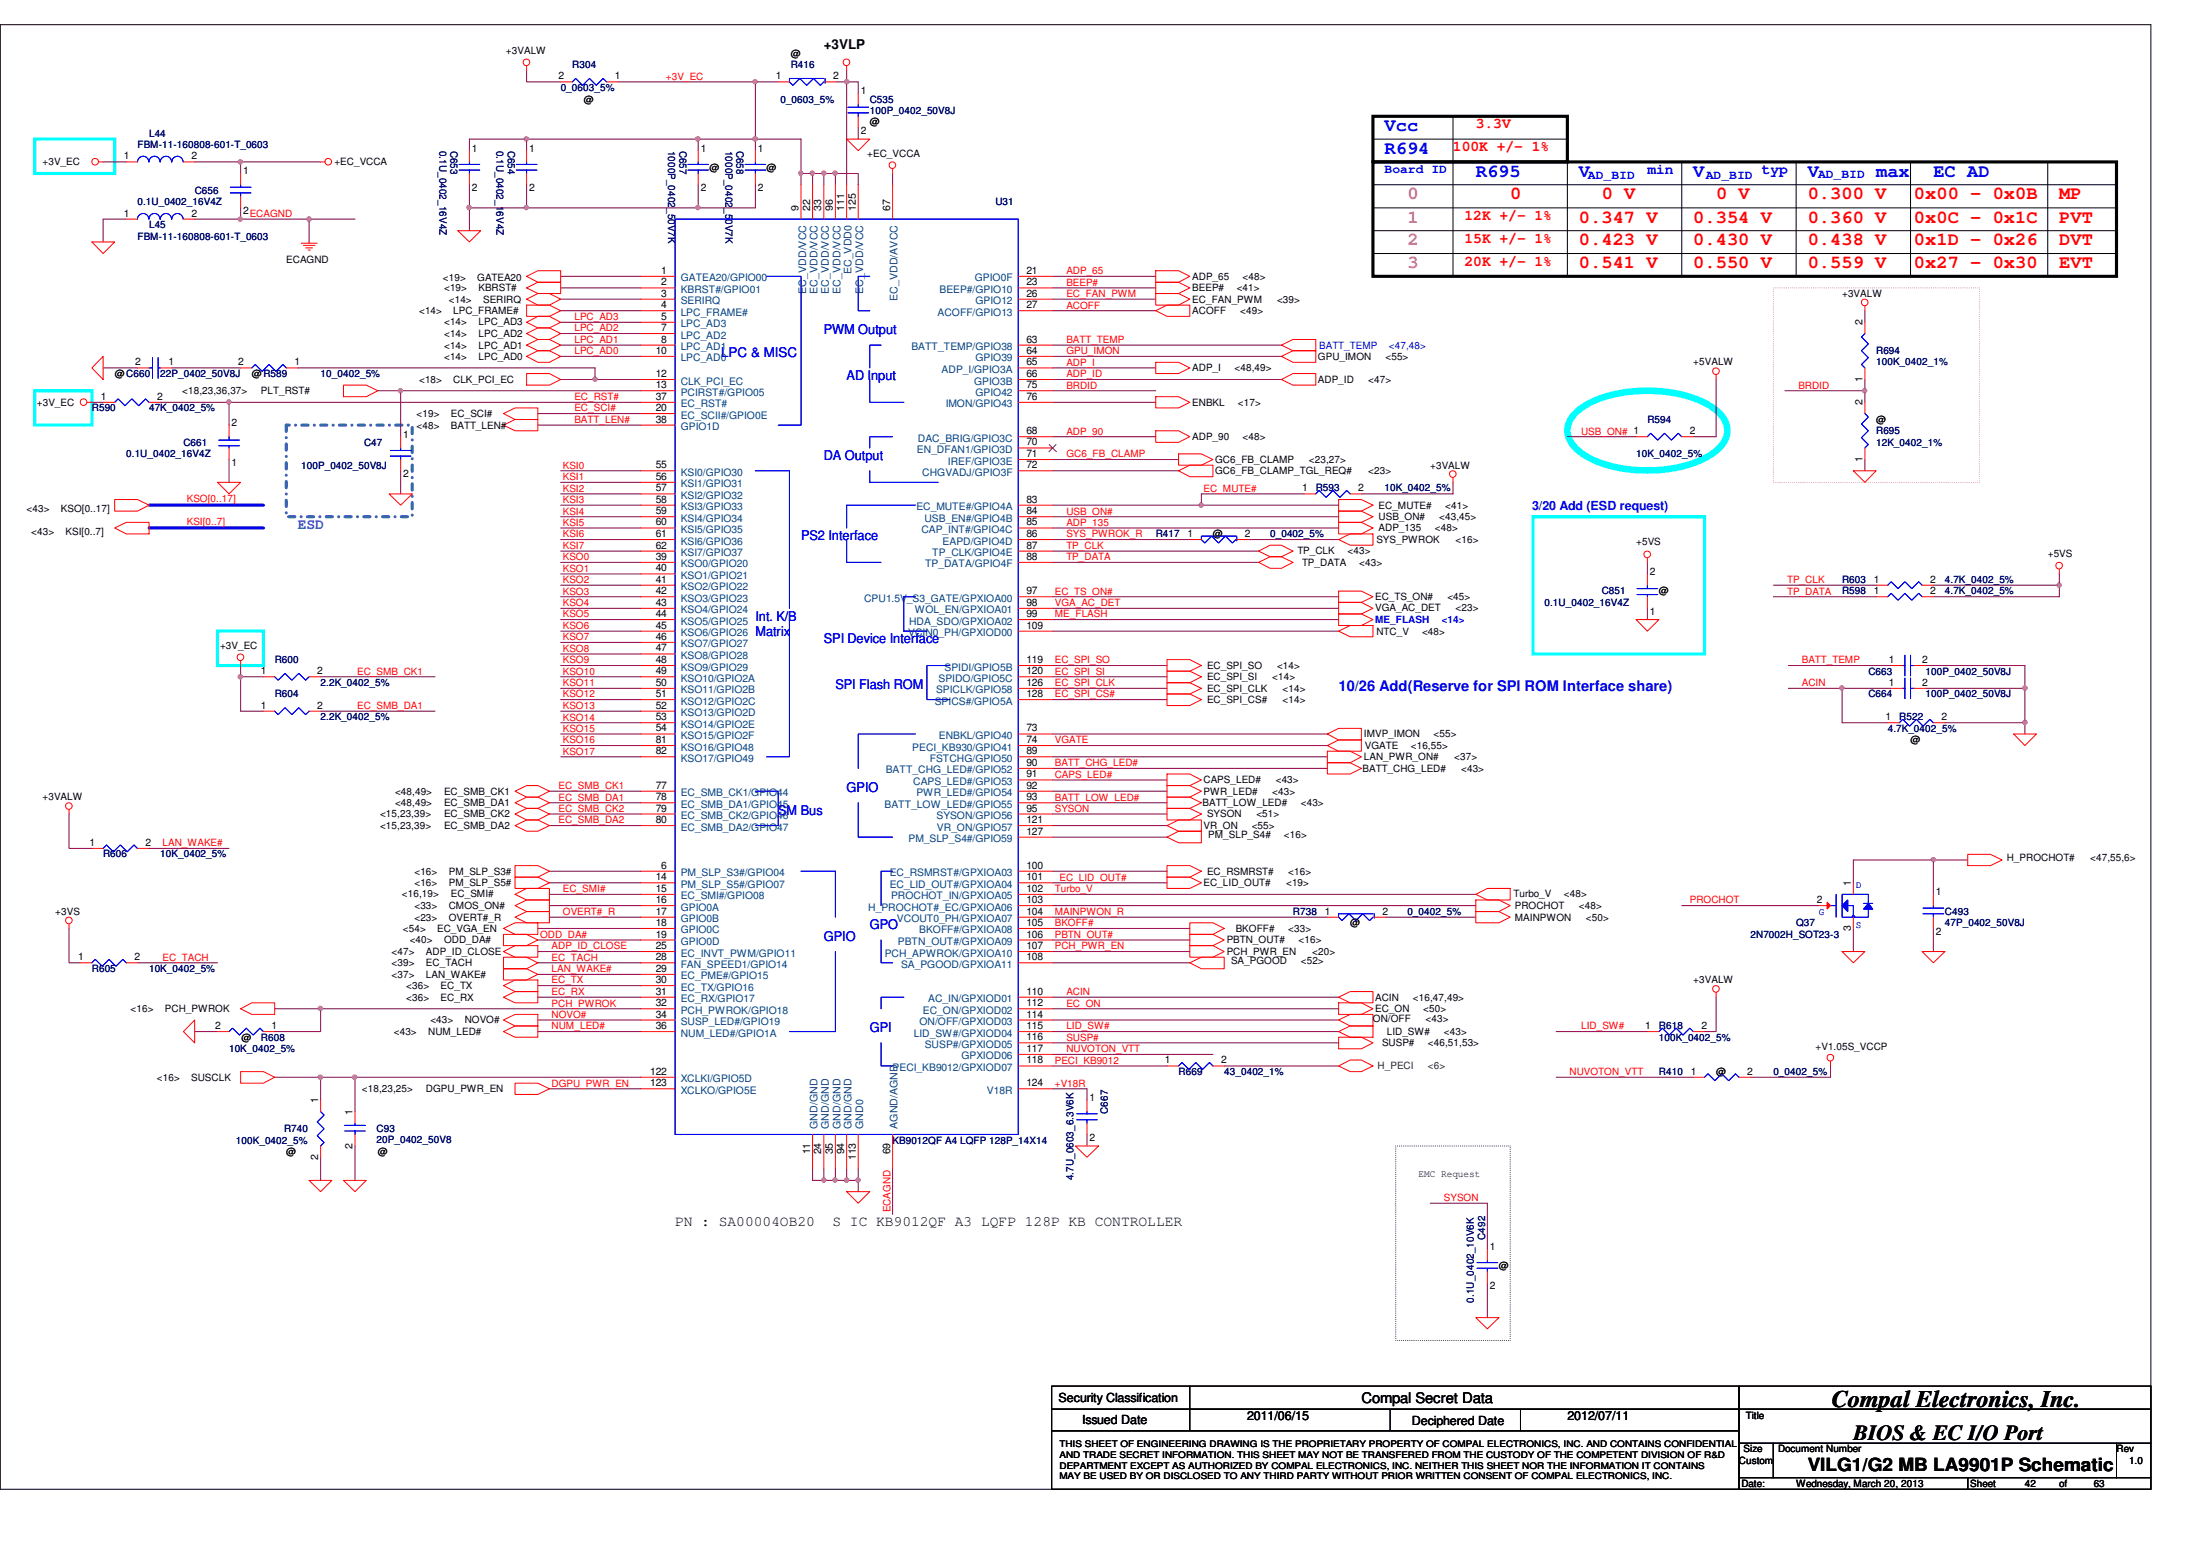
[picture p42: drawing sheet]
<svg xmlns="http://www.w3.org/2000/svg" width="297mm" height="210mm" viewBox="0 0 297 210" stroke-linecap="round" stroke-linejoin="round" font-family="sans-serif">
<defs><g id="words">
<text font-size="3.2" x="248.1" y="190.6">Compal Electronics, Inc.</text>
<text font-size="2.9" x="251" y="195">BIOS &amp; EC I/O Port</text>
<g font-size="2.5" fill="#00f">
<text x="187.5" y="17.7">Vcc</text>
<text x="187.5" y="20.8">R694</text>
<text x="199.9" y="23.9">R695</text>
<text x="213.9" y="23.9">V</text>
<text x="229.4" y="23.9">V</text>
<text x="244.9" y="23.9">V</text>
<text x="254.1" y="23.9">max</text>
<text x="261.9" y="23.9">EC AD</text>
</g>
<g font-size="2.5" fill="#f0f">
<text x="190.6" y="27">0</text>
<text x="190.6" y="33.2">2</text>
<text x="190.6" y="30.1">1</text>
<text x="190.6" y="36.3">3</text>
</g>
<g font-size="2.5" fill="#f00">
<text x="204.6" y="27">0</text>
<text x="217" y="27">0 V</text>
<text x="232.4" y="27">0 V</text>
<text x="244.9" y="27">0.300 V</text>
<text x="259.2" y="27">0x00 - 0x0B</text>
<text x="278.9" y="27">MP</text>
<text x="213.9" y="30.1">0.347 V</text>
<text x="213.9" y="33.2">0.423 V</text>
<text x="229.4" y="33.2">0.430 V</text>
<text x="229.4" y="30.1">0.354 V</text>
<text x="244.9" y="33.2">0.438 V</text>
<text x="244.9" y="30.1">0.360 V</text>
<text x="259.2" y="33.2">0x1D - 0x26</text>
<text x="259.2" y="30.1">0x0C - 0x1C</text>
<text x="278.9" y="33.2">DVT</text>
<text x="278.9" y="30.1">PVT</text>
<text x="213.9" y="36.3">0.541 V</text>
<text x="229.4" y="36.3">0.550 V</text>
<text x="244.9" y="36.3">0.559 V</text>
<text x="259.2" y="36.3">0x27 - 0x30</text>
<text x="278.9" y="36.3">EVT</text>
</g>
<text font-size="2.5" x="244.9" y="199.3">VILG1/G2 MB LA9901P Schematic</text>
<g font-size="2" fill="#f00">
<text x="199.9" y="17.4">3.3V</text>
<text x="196.8" y="20.5">100K +/- 1%</text>
<text x="198.4" y="29.8">12K +/- 1%</text>
<text x="198.4" y="36">20K +/- 1%</text>
<text x="198.4" y="32.9">15K +/- 1%</text>
</g>
<g font-size="2" fill="#00f">
<text x="223.1" y="23.6">min</text>
<text x="238.6" y="23.6">typ</text>
<text x="181.3" y="93.5">10/26 Add(Reserve for SPI ROM Interface share)</text>
</g>
<text font-size="2" fill="#0080ff" x="40.3" y="71.6">ESD</text>
<g font-size="2">
<text x="91.4" y="166">PN : SA00004OB20</text>
<text x="112.8" y="166">S IC KB9012QF A3 LQFP 128P KB CONTROLLER</text>
<text x="184.4" y="190">Compal Secret Data</text>
</g>
<text font-size="1.8" x="111.6" y="6.6">+3VLP</text>
<g font-size="1.8" fill="#00f">
<text x="111.6" y="45.3">PWM Output</text>
<text x="97.7" y="48.4">LPC &amp; MISC</text>
<text x="114.7" y="51.5">AD Input</text>
<text x="111.6" y="62.3">DA Output</text>
<text x="108.5" y="73.2">PS2 Interface</text>
<text x="102.3" y="84">Int. K/B</text>
<text x="102.3" y="86.1">Matrix</text>
<text x="111.6" y="87.1">SPI Device Interface</text>
<text x="113.2" y="93.3">SPI Flash ROM</text>
<text x="114.7" y="107.3">GPIO</text>
<text x="105.4" y="110.4">SM Bus</text>
<text x="117.8" y="125.9">GPO</text>
<text x="111.6" y="127.4">GPIO</text>
<text x="117.8" y="139.8">GPI</text>
</g>
<g font-size="1.7" fill="#00f">
<text x="187.5" y="23.4">Board ID</text>
<text x="215.1" y="24.3">AD_BID</text>
<text x="231.1" y="24.3">AD_BID</text>
<text x="246.2" y="24.2">AD_BID</text>
<text x="207.5" y="69">3/20 Add (ESD request)</text>
</g>
<g font-size="1.7">
<text x="143.4" y="189.9">Security Classification</text>
<text x="146.6" y="192.8">Issued Date</text>
<text x="168.9" y="192.4">2011/06/15</text>
<text x="191.2" y="193">Deciphered Date</text>
<text x="212.3" y="192.4">2012/07/11</text>
</g>
<g font-size="1.4">
<text x="68.5" y="7.4">+3VALW</text>
<text x="75.6" y="10.8">2</text>
<text x="83.3" y="10.8">1</text>
<text x="105.1" y="10.8">1</text>
<text x="107.1" y="7.7">@</text>
<text x="112.9" y="10.8">2</text>
<text x="79.1" y="13.9">@</text>
<text x="116.6" y="12.8">1</text>
<text x="117.8" y="17">@</text>
<text x="5.8" y="22.4">+3V_EC</text>
<text x="16.8" y="21.6">1</text>
<text x="25.9" y="21.6">2</text>
<text x="32.9" y="23.6">1</text>
<text x="45.3" y="22.4">+EC_VCCA</text>
<text x="63.9" y="20.5">1</text>
<text x="71.7" y="20.5">1</text>
<text x="94.9" y="20.5">1</text>
<text x="96.1" y="23.2">@</text>
<text x="102.7" y="20.5">1</text>
<text x="103.8" y="23.2">@</text>
<text x="116.6" y="18.2">2</text>
<text x="117.5" y="21.3">+EC_VCCA</text>
<text x="16.8" y="29.3">1</text>
<text x="25.9" y="29.3">2</text>
<text x="32.9" y="29">2</text>
<text x="63.9" y="25.9">2</text>
<text x="71.7" y="25.9">2</text>
<text x="94.9" y="25.9">2</text>
<text x="102.7" y="25.9">2</text>
<text x="108.2" y="28.6" transform="rotate(-90 108.2 28.6)">9</text>
<text x="109.7" y="28.6" transform="rotate(-90 109.7 28.6)">22</text>
<text x="111.2" y="28.6" transform="rotate(-90 111.2 28.6)">33</text>
<text x="112.8" y="28.6" transform="rotate(-90 112.8 28.6)">96</text>
<text x="114.3" y="28.6" transform="rotate(-90 114.3 28.6)">111</text>
<text x="115.9" y="28.6" transform="rotate(-90 115.9 28.6)">125</text>
<text x="120.6" y="28.6" transform="rotate(-90 120.6 28.6)">67</text>
<text x="38.8" y="35.6">ECAGND</text>
<text x="60" y="38.1">&lt;19&gt;</text>
<text x="60.2" y="39.5">&lt;19&gt;</text>
<text x="60.8" y="41">&lt;14&gt;</text>
<text x="64.6" y="38.1">GATEA20</text>
<text x="64.8" y="39.5">KBRST#</text>
<text x="65.4" y="41">SERIRQ</text>
<text x="89.6" y="37.1">1</text>
<text x="89.6" y="38.7">2</text>
<text x="89.6" y="40.2">3</text>
<text x="89.6" y="41.7">4</text>
<text x="139" y="38.7">23</text>
<text x="139" y="40.2">26</text>
<text x="139" y="37.1">21</text>
<text x="139" y="41.7">27</text>
<text x="161.5" y="39.5">BEEP#</text>
<text x="161.5" y="37.9">ADP_65</text>
<text x="161.5" y="41">EC_FAN_PWM</text>
<text x="167.5" y="39.5">&lt;41&gt;</text>
<text x="168.3" y="37.9">&lt;48&gt;</text>
<text x="173" y="41">&lt;39&gt;</text>
<text x="249.5" y="40.2">+3VALW</text>
<text x="56.8" y="42.5">&lt;14&gt;</text>
<text x="60.2" y="45.6">&lt;14&gt;</text>
<text x="60.2" y="47.2">&lt;14&gt;</text>
<text x="60.2" y="44.1">&lt;14&gt;</text>
<text x="61.4" y="42.5">LPC_FRAME#</text>
<text x="64.8" y="45.6">LPC_AD2</text>
<text x="64.8" y="47.2">LPC_AD1</text>
<text x="64.8" y="44.1">LPC_AD3</text>
<text x="88.8" y="47.9">10</text>
<text x="89.6" y="43.3">5</text>
<text x="89.6" y="44.8">7</text>
<text x="89.6" y="46.4">8</text>
<text x="139" y="47.9">64</text>
<text x="139" y="46.4">63</text>
<text x="161.5" y="42.5">ACOFF</text>
<text x="168" y="42.5">&lt;49&gt;</text>
<text x="252.3" y="44.1" transform="rotate(-90 252.3 44.1)">2</text>
<text x="15.5" y="51.1">@C660</text>
<text x="18.3" y="49.5">2</text>
<text x="22.8" y="49.5">1</text>
<text x="24.7" y="53.4">&lt;18,23,36,37&gt;</text>
<text x="32.3" y="49.5">2</text>
<text x="34.1" y="51.1">@R589</text>
<text x="35.3" y="53.4">PLT_RST#</text>
<text x="39.9" y="49.5">1</text>
<text x="56.8" y="51.8">&lt;18&gt;</text>
<text x="60.2" y="48.7">&lt;14&gt;</text>
<text x="61.4" y="51.8">CLK_PCI_EC</text>
<text x="64.8" y="48.7">LPC_AD0</text>
<text x="88.8" y="51.1">12</text>
<text x="88.8" y="52.6">13</text>
<text x="139" y="51.1">66</text>
<text x="139" y="49.5">65</text>
<text x="139" y="52.6">75</text>
<text x="161.5" y="50.3">ADP_I</text>
<text x="167.2" y="50.3">&lt;48,49&gt;</text>
<text x="178.5" y="51.8">ADP_ID</text>
<text x="178.5" y="48.7">GPU_IMON</text>
<text x="185.3" y="51.8">&lt;47&gt;</text>
<text x="187.7" y="48.7">&lt;55&gt;</text>
<text x="229.4" y="49.5">+5VALW</text>
<text x="252.3" y="51.7" transform="rotate(-90 252.3 51.7)">1</text>
<text x="5" y="54.9">+3V_EC</text>
<text x="13.7" y="54.1">1</text>
<text x="21.3" y="54.1">2</text>
<text x="31.4" y="57.7">2</text>
<text x="54.6" y="59.3">1</text>
<text x="56.4" y="56.5">&lt;19&gt;</text>
<text x="56.4" y="58">&lt;48&gt;</text>
<text x="61.1" y="56.5">EC_SCI#</text>
<text x="61.1" y="58">BATT_LEN#</text>
<text x="88.8" y="55.7">20</text>
<text x="88.8" y="54.1">37</text>
<text x="88.8" y="57.2">38</text>
<text x="139" y="54.1">76</text>
<text x="139" y="58.8">68</text>
<text x="161.5" y="59.6">ADP_90</text>
<text x="161.5" y="54.9">ENBKL</text>
<text x="167.7" y="54.9">&lt;17&gt;</text>
<text x="168.3" y="59.6">&lt;48&gt;</text>
<text x="228.9" y="58.8">2</text>
<text x="252.3" y="54.9" transform="rotate(-90 252.3 54.9)">2</text>
<text x="254.1" y="57.2">@</text>
<text x="31.4" y="63.1">1</text>
<text x="54.6" y="64.6">2</text>
<text x="88.8" y="63.4">55</text>
<text x="88.8" y="65">56</text>
<text x="139" y="60.3">70</text>
<text x="139" y="63.4">72</text>
<text x="139" y="61.9">71</text>
<text x="164.6" y="62.7">GC6_FB_CLAMP</text>
<text x="164.6" y="64.2">GC6_FB_CLAMP_TGL_REQ#</text>
<text x="177.3" y="62.7">&lt;23,27&gt;</text>
<text x="185.3" y="64.2">&lt;23&gt;</text>
<text x="193.7" y="63.5">+3VALW</text>
<text x="252.3" y="62.6" transform="rotate(-90 252.3 62.6)">1</text>
<text x="3.6" y="69.3">&lt;43&gt;</text>
<text x="8.3" y="69.3">KSO[0..17]</text>
<text x="88.8" y="66.5">57</text>
<text x="88.8" y="68.1">58</text>
<text x="88.8" y="69.6">59</text>
<text x="88.8" y="71.2">60</text>
<text x="139" y="69.6">84</text>
<text x="139" y="68.1">83</text>
<text x="139" y="71.2">85</text>
<text x="176.4" y="66.5">1</text>
<text x="184" y="66.5">2</text>
<text x="186.7" y="68.9">EC_MUTE#</text>
<text x="186.7" y="70.4">USB_ON#</text>
<text x="186.7" y="72">ADP_135</text>
<text x="194.3" y="72">&lt;48&gt;</text>
<text x="194.9" y="70.4">&lt;43,45&gt;</text>
<text x="195.7" y="68.9">&lt;41&gt;</text>
<text x="4.2" y="72.4">&lt;43&gt;</text>
<text x="8.9" y="72.4">KSI[0..7]</text>
<text x="88.8" y="75.8">39</text>
<text x="88.8" y="77.4">40</text>
<text x="88.8" y="72.7">61</text>
<text x="88.8" y="74.3">62</text>
<text x="139" y="75.8">88</text>
<text x="139" y="74.3">87</text>
<text x="139" y="72.7">86</text>
<text x="160.9" y="72.7">1</text>
<text x="164.3" y="72.7">@</text>
<text x="168.6" y="72.7">2</text>
<text x="175.7" y="75.1">TP_CLK</text>
<text x="176.4" y="76.6">TP_DATA</text>
<text x="182.5" y="75.1">&lt;43&gt;</text>
<text x="184.1" y="76.6">&lt;43&gt;</text>
<text x="186.4" y="73.5">SYS_PWROK</text>
<text x="197.1" y="73.5">&lt;16&gt;</text>
<text x="221.6" y="73.8">+5VS</text>
<text x="223.5" y="77.9">2</text>
<text x="277.4" y="75.4">+5VS</text>
<text x="88.8" y="78.9">41</text>
<text x="88.8" y="80.5">42</text>
<text x="88.8" y="82">43</text>
<text x="88.8" y="83.6">44</text>
<text x="139" y="82">98</text>
<text x="139" y="83.6">99</text>
<text x="139" y="80.5">97</text>
<text x="186.3" y="81.3">EC_TS_ON#</text>
<text x="186.3" y="82.8">VGA_AC_DET</text>
<text x="196" y="81.3">&lt;45&gt;</text>
<text x="197.1" y="82.8">&lt;23&gt;</text>
<text x="223.5" y="83.2">1</text>
<text x="224.7" y="80.5">@</text>
<text x="253.8" y="80.5">1</text>
<text x="253.8" y="78.9">1</text>
<text x="261.4" y="80.5">2</text>
<text x="261.4" y="78.9">2</text>
<text x="29.8" y="87.9">+3V_EC</text>
<text x="88.8" y="85.1">45</text>
<text x="88.8" y="86.7">46</text>
<text x="88.8" y="88.2">47</text>
<text x="88.8" y="89.8">48</text>
<text x="139" y="85.1">109</text>
<text x="139" y="89.8">119</text>
<text x="186.4" y="85.9">NTC_V</text>
<text x="192.6" y="85.9">&lt;48&gt;</text>
<text x="255.9" y="89.8">1</text>
<text x="260.3" y="89.8">2</text>
<text x="35.3" y="91.3">1</text>
<text x="35.3" y="96">1</text>
<text x="43" y="91.3">2</text>
<text x="43" y="96">2</text>
<text x="88.8" y="91.3">49</text>
<text x="88.8" y="92.9">50</text>
<text x="88.8" y="94.4">51</text>
<text x="88.8" y="96">52</text>
<text x="139" y="92.9">126</text>
<text x="139" y="94.4">128</text>
<text x="139" y="91.3">120</text>
<text x="163.5" y="90.6">EC_SPI_SO</text>
<text x="163.5" y="92.1">EC_SPI_SI</text>
<text x="163.5" y="93.7">EC_SPI_CLK</text>
<text x="163.5" y="95.2">EC_SPI_CS#</text>
<text x="172.3" y="92.1">&lt;14&gt;</text>
<text x="173" y="90.6">&lt;14&gt;</text>
<text x="173.7" y="93.7">&lt;14&gt;</text>
<text x="173.7" y="95.2">&lt;14&gt;</text>
<text x="255.9" y="92.9">1</text>
<text x="260.3" y="92.9">2</text>
<text x="88.8" y="97.5">53</text>
<text x="88.8" y="99.1">54</text>
<text x="88.8" y="100.6">81</text>
<text x="139" y="99.1">73</text>
<text x="139" y="100.6">74</text>
<text x="184.7" y="99.9">IMVP_IMON</text>
<text x="184.9" y="101.4">VGATE</text>
<text x="191.1" y="101.4">&lt;16,55&gt;</text>
<text x="194.2" y="99.9">&lt;55&gt;</text>
<text x="255.4" y="97.5">1</text>
<text x="258.8" y="100.6">@</text>
<text x="263" y="97.5">2</text>
<text x="53.5" y="107.6">&lt;48,49&gt;</text>
<text x="60.2" y="107.6">EC_SMB_CK1</text>
<text x="88.8" y="106.8">77</text>
<text x="88.8" y="102.2">82</text>
<text x="139" y="102.2">89</text>
<text x="139" y="105.3">91</text>
<text x="139" y="103.7">90</text>
<text x="139" y="106.8">92</text>
<text x="163" y="106">CAPS_LED#</text>
<text x="163" y="107.6">PWR_LED#</text>
<text x="172.3" y="107.6">&lt;43&gt;</text>
<text x="172.8" y="106">&lt;43&gt;</text>
<text x="184.6" y="104.5">BATT_CHG_LED#</text>
<text x="184.7" y="103">LAN_PWR_ON#</text>
<text x="197" y="103">&lt;37&gt;</text>
<text x="197.9" y="104.5">&lt;43&gt;</text>
<text x="5.8" y="108.4">+3VALW</text>
<text x="51.5" y="112.3">&lt;15,23,39&gt;</text>
<text x="51.5" y="110.7">&lt;15,23,39&gt;</text>
<text x="53.5" y="109.2">&lt;48,49&gt;</text>
<text x="60.2" y="112.3">EC_SMB_DA2</text>
<text x="60.2" y="109.2">EC_SMB_DA1</text>
<text x="60.2" y="110.7">EC_SMB_CK2</text>
<text x="88.8" y="108.4">78</text>
<text x="88.8" y="109.9">79</text>
<text x="88.8" y="111.5">80</text>
<text x="139" y="109.9">95</text>
<text x="139" y="113">127</text>
<text x="139" y="111.5">121</text>
<text x="139" y="108.4">93</text>
<text x="162.9" y="109.2">BATT_LOW_LED#</text>
<text x="163" y="112.3">VR_ON</text>
<text x="163.5" y="110.7">SYSON</text>
<text x="163.7" y="113.5">PM_SLP_S4#</text>
<text x="169.5" y="112.3">&lt;55&gt;</text>
<text x="170.2" y="110.7">&lt;51&gt;</text>
<text x="173.9" y="113.5">&lt;16&gt;</text>
<text x="176.2" y="109.2">&lt;43&gt;</text>
<text x="12.1" y="114.6">1</text>
<text x="19.7" y="114.6">2</text>
<text x="56.1" y="118.4">&lt;16&gt;</text>
<text x="60.8" y="118.4">PM_SLP_S3#</text>
<text x="88.8" y="119.2">14</text>
<text x="89.6" y="117.6">6</text>
<text x="139" y="117.6">100</text>
<text x="139" y="119.2">101</text>
<text x="163.5" y="118.4">EC_RSMRST#</text>
<text x="174.5" y="118.4">&lt;16&gt;</text>
<text x="271.8" y="116.6">H_PROCHOT#</text>
<text x="283.1" y="116.6">&lt;47,55,6&gt;</text>
<text x="7.5" y="123.9">+3VS</text>
<text x="54.4" y="121.5">&lt;16,19&gt;</text>
<text x="56.1" y="120">&lt;16&gt;</text>
<text x="56.1" y="123.1">&lt;33&gt;</text>
<text x="56.1" y="124.7">&lt;23&gt;</text>
<text x="60.8" y="120">PM_SLP_S5#</text>
<text x="60.8" y="123.1">CMOS_ON#</text>
<text x="60.8" y="124.7">OVERT#_R</text>
<text x="61.1" y="121.5">EC_SMI#</text>
<text x="88.8" y="120.8">15</text>
<text x="88.8" y="122.3">16</text>
<text x="88.8" y="123.9">17</text>
<text x="88.8" y="125.4">18</text>
<text x="139" y="125.4">105</text>
<text x="139" y="123.9">104</text>
<text x="139" y="120.8">102</text>
<text x="139" y="122.3">103</text>
<text x="163" y="120">EC_LID_OUT#</text>
<text x="174.2" y="120">&lt;19&gt;</text>
<text x="179.4" y="123.9">1</text>
<text x="182.9" y="125.4">@</text>
<text x="187.2" y="123.9">2</text>
<text x="205" y="121.5">Turbo_V</text>
<text x="205.2" y="123.1">PROCHOT</text>
<text x="205.2" y="124.7">MAINPWON</text>
<text x="211.8" y="121.5">&lt;48&gt;</text>
<text x="213.9" y="123.1">&lt;48&gt;</text>
<text x="214.8" y="124.7">&lt;50&gt;</text>
<text x="246.1" y="122.3">2</text>
<text x="250.7" y="120" transform="rotate(-90 250.7 120)">1</text>
<text x="262.2" y="121.2">1</text>
<text x="10.6" y="130">1</text>
<text x="18.2" y="130">2</text>
<text x="53" y="130.9">&lt;39&gt;</text>
<text x="53" y="129.3">&lt;47&gt;</text>
<text x="54.6" y="126.2">&lt;54&gt;</text>
<text x="55.5" y="127.8">&lt;40&gt;</text>
<text x="57.7" y="130.9">EC_TACH</text>
<text x="57.7" y="129.3">ADP_ID_CLOSE</text>
<text x="59.2" y="126.2">EC_VGA_EN</text>
<text x="60.2" y="127.8">ODD_DA#</text>
<text x="88.8" y="127">19</text>
<text x="88.8" y="128.5">25</text>
<text x="88.8" y="130">28</text>
<text x="88.8" y="131.6">29</text>
<text x="139" y="127">106</text>
<text x="139" y="130">108</text>
<text x="139" y="128.5">107</text>
<text x="166.2" y="127.8">PBTN_OUT#</text>
<text x="166.2" y="129.3">PCH_PWR_EN</text>
<text x="166.7" y="130.6">SA_PGOOD</text>
<text x="167.4" y="126.2">BKOFF#</text>
<text x="174.5" y="126.2">&lt;33&gt;</text>
<text x="175.9" y="127.8">&lt;16&gt;</text>
<text x="176.2" y="130.6">&lt;52&gt;</text>
<text x="177.8" y="129.3">&lt;20&gt;</text>
<text x="250.7" y="126.1" transform="rotate(-90 250.7 126.1)">3</text>
<text x="262.2" y="126.6">2</text>
<text x="17.7" y="137">&lt;16&gt;</text>
<text x="22.3" y="137">PCH_PWROK</text>
<text x="53" y="132.4">&lt;37&gt;</text>
<text x="55" y="135.5">&lt;36&gt;</text>
<text x="55" y="133.9">&lt;36&gt;</text>
<text x="57.7" y="132.4">LAN_WAKE#</text>
<text x="59.7" y="135.5">EC_RX</text>
<text x="59.7" y="133.9">EC_TX</text>
<text x="88.8" y="133.1">30</text>
<text x="88.8" y="134.7">31</text>
<text x="88.8" y="136.3">32</text>
<text x="88.8" y="137.8">34</text>
<text x="139" y="137.8">114</text>
<text x="139" y="134.7">110</text>
<text x="139" y="136.3">112</text>
<text x="186.3" y="135.5">ACIN</text>
<text x="186.3" y="137">EC_ON</text>
<text x="191.4" y="135.5">&lt;16,47,49&gt;</text>
<text x="192.8" y="137">&lt;50&gt;</text>
<text x="229.4" y="133.2">+3VALW</text>
<text x="29.2" y="139.4">2</text>
<text x="32.7" y="140.9">@</text>
<text x="36.8" y="139.4">1</text>
<text x="53.3" y="140.2">&lt;43&gt;</text>
<text x="58" y="140.2">NUM_LED#</text>
<text x="58.3" y="138.6">&lt;43&gt;</text>
<text x="62.9" y="138.6">NOVO#</text>
<text x="88.8" y="139.4">36</text>
<text x="139" y="140.9">116</text>
<text x="139" y="142.5">117</text>
<text x="139" y="139.4">115</text>
<text x="186" y="138.4">ON/OFF</text>
<text x="187.2" y="141.7">SUSP#</text>
<text x="187.8" y="140.2">LID_SW#</text>
<text x="193.1" y="138.4">&lt;43&gt;</text>
<text x="193.4" y="141.7">&lt;46,51,53&gt;</text>
<text x="195.6" y="140.2">&lt;43&gt;</text>
<text x="222.8" y="139.4">1</text>
<text x="230.5" y="139.4">2</text>
<text x="245.9" y="142.2">+V1.05S_VCCP</text>
<text x="21.2" y="146.3">&lt;16&gt;</text>
<text x="25.9" y="146.3">SUSCLK</text>
<text x="43.1" y="149.4" transform="rotate(-90 43.1 149.4)">1</text>
<text x="49" y="147.9">&lt;18,23,25&gt;</text>
<text x="57.7" y="147.9">DGPU_PWR_EN</text>
<text x="88" y="145.5">122</text>
<text x="88" y="147.1">123</text>
<text x="139" y="147.1">124</text>
<text x="139" y="144">118</text>
<text x="147.6" y="149.1">1</text>
<text x="157.8" y="144">1</text>
<text x="165.4" y="144">2</text>
<text x="229" y="145.5">1</text>
<text x="232.4" y="145.6">@</text>
<text x="236.6" y="145.5">2</text>
<text x="47.7" y="155.5" transform="rotate(-90 47.7 155.5)">2</text>
<text x="47.7" y="151" transform="rotate(-90 47.7 151)">1</text>
<text x="147.6" y="154.5">2</text>
<text x="38.8" y="156.4">@</text>
<text x="43.1" y="157.1" transform="rotate(-90 43.1 157.1)">2</text>
<text x="51.2" y="156.4">@</text>
<text x="109.7" y="156.3" transform="rotate(-90 109.7 156.3)">11</text>
<text x="111.2" y="156.3" transform="rotate(-90 111.2 156.3)">24</text>
<text x="112.8" y="156.3" transform="rotate(-90 112.8 156.3)">35</text>
<text x="114.3" y="156.3" transform="rotate(-90 114.3 156.3)">94</text>
<text x="115.9" y="157.1" transform="rotate(-90 115.9 157.1)">113</text>
<text x="120.6" y="156.3" transform="rotate(-90 120.6 156.3)">69</text>
<text x="192.1" y="159.4">EMC Request</text>
<text x="201.8" y="169.3">1</text>
<text x="203" y="171.9">@</text>
<text x="201.8" y="174.6">2</text>
<text x="236.2" y="196.7">Size</text>
<text x="236.5" y="192.2">Title</text>
<text x="240.8" y="196.7">Document Number</text>
<text x="286.7" y="196.7">Rev</text>
<text x="235.5" y="198.2">Custom</text>
<text x="235.9" y="201.3">Date:</text>
<text x="243.3" y="201.3">Wednesday, March 20, 2013</text>
<text x="266.9" y="201.3">Sheet</text>
<text x="274.3" y="201.3">42</text>
<text x="278.9" y="201.3">of</text>
<text x="283.6" y="201.3">63</text>
<text x="288.4" y="198.2">1.0</text>
</g>
<g font-size="1.4" fill="#000080">
<text x="77.5" y="9.2">R304</text>
<text x="107.1" y="9.2">R416</text>
<text x="75.9" y="12.3">0_0603_5%</text>
<text x="105.7" y="13.9">0_0603_5%</text>
<text x="117.8" y="13.9">C535</text>
<text x="117.8" y="15.4">100P_0402_50V8J</text>
<text x="18.6" y="20.1">FBM-11-160808-601-T_0603</text>
<text x="20.2" y="18.5">L44</text>
<text x="59.5" y="20.4" transform="rotate(90 59.5 20.4)">0.1U_0402_16V4Z</text>
<text x="61" y="20.4" transform="rotate(90 61 20.4)">C653</text>
<text x="67.3" y="20.4" transform="rotate(90 67.3 20.4)">0.1U_0402_16V4Z</text>
<text x="68.8" y="20.4" transform="rotate(90 68.8 20.4)">C654</text>
<text x="90.5" y="20.4" transform="rotate(90 90.5 20.4)">1000P_0402_50V7K</text>
<text x="92" y="20.4" transform="rotate(90 92 20.4)">C657</text>
<text x="98.3" y="20.4" transform="rotate(90 98.3 20.4)">1000P_0402_50V7K</text>
<text x="99.8" y="20.4" transform="rotate(90 99.8 20.4)">C658</text>
<text x="18.6" y="27.8">0.1U_0402_16V4Z</text>
<text x="26.4" y="26.2">C656</text>
<text x="134.8" y="27.8">U31</text>
<text x="18.6" y="32.5">FBM-11-160808-601-T_0603</text>
<text x="20.2" y="30.9">L45</text>
<text x="254.1" y="48">R694</text>
<text x="21.7" y="51.1">22P_0402_50V8J</text>
<text x="43.4" y="51.1">10_0402_5%</text>
<text x="254.1" y="49.5">100K_0402_1%</text>
<text x="12.4" y="55.7">R590</text>
<text x="20.2" y="55.7">47K_0402_5%</text>
<text x="223.1" y="57.2">R594</text>
<text x="254.1" y="58.8">R695</text>
<text x="17.1" y="61.9">0.1U_0402_16V4Z</text>
<text x="24.8" y="60.4">C661</text>
<text x="40.8" y="63.5">100P_0402_50V8J</text>
<text x="49.3" y="60.4">C47</text>
<text x="221.6" y="61.9">10K_0402_5%</text>
<text x="254.1" y="60.4">12K_0402_1%</text>
<text x="178.2" y="66.5">R593</text>
<text x="187.5" y="66.5">10K_0402_5%</text>
<text x="156.5" y="72.7">R417</text>
<text x="172" y="72.7">0_0402_5%</text>
<text x="209.2" y="82">0.1U_0402_16V4Z</text>
<text x="217" y="80.5">C851</text>
<text x="249.5" y="80.5">R598</text>
<text x="249.5" y="79">R603</text>
<text x="263.4" y="80.5">4.7K_0402_5%</text>
<text x="263.4" y="79">4.7K_0402_5%</text>
<text x="37.2" y="89.8">R600</text>
<text x="37.2" y="94.4">R604</text>
<text x="43.4" y="92.9">2.2K_0402_5%</text>
<text x="253.1" y="91.4">C663</text>
<text x="253.1" y="94.4">C664</text>
<text x="260.8" y="91.4">100P_0402_50V8J</text>
<text x="260.8" y="94.4">100P_0402_50V8J</text>
<text x="43.4" y="97.5">2.2K_0402_5%</text>
<text x="255.7" y="99.1">4.7K_0402_5%</text>
<text x="257.3" y="97.5">R522</text>
<text x="14" y="116.1">R606</text>
<text x="21.7" y="116.1">10K_0402_5%</text>
<text x="175.1" y="123.9">R738</text>
<text x="190.6" y="123.9">0_0402_5%</text>
<text x="243.3" y="125.4">Q37</text>
<text x="263.4" y="123.9">C493</text>
<text x="263.4" y="125.4">47P_0402_50V8J</text>
<text x="12.4" y="131.6">R605</text>
<text x="20.2" y="131.6">10K_0402_5%</text>
<text x="237.1" y="127">2N7002H_SOT23-3</text>
<text x="31" y="142.5">10K_0402_5%</text>
<text x="35.3" y="140.9">R608</text>
<text x="224.7" y="139.4">R618</text>
<text x="224.7" y="140.9">100K_0402_5%</text>
<text x="159.6" y="145.6">R669</text>
<text x="165.8" y="145.6">43_0402_1%</text>
<text x="224.7" y="145.6">R410</text>
<text x="240.2" y="145.6">0_0402_5%</text>
<text x="32" y="154.9">100K_0402_5%</text>
<text x="38.5" y="153.3">R740</text>
<text x="51" y="153.3">C93</text>
<text x="51" y="154.7">20P_0402_50V8</text>
<text x="120.9" y="154.9">KB9012QF A4 LQFP 128P_14X14</text>
<text x="150.1" y="150.8" transform="rotate(-90 150.1 150.8)">C667</text>
<text x="145.4" y="159.9" transform="rotate(-90 145.4 159.9)">4.7U_0603_6.3V6K</text>
<text x="201.2" y="167.9" transform="rotate(-90 201.2 167.9)">C492</text>
<text x="199.6" y="176.4" transform="rotate(-90 199.6 176.4)">0.1U_0402_10V6K</text>
</g>
<g font-size="1.4" fill="#f00">
<text x="90.2" y="10.8">+3V_EC</text>
<text x="33.8" y="29.4">ECAGND</text>
<text x="144.4" y="41.8">ACOFF</text>
<text x="144.4" y="38.7">BEEP#</text>
<text x="144.4" y="37.1">ADP_65</text>
<text x="144.4" y="40.2">EC_FAN_PWM</text>
<text x="77.8" y="48">LPC_AD0</text>
<text x="77.8" y="43.3">LPC_AD3</text>
<text x="77.8" y="46.4">LPC_AD1</text>
<text x="77.8" y="44.9">LPC_AD2</text>
<text x="144.4" y="46.4">BATT_TEMP</text>
<text x="144.4" y="48">GPU_IMON</text>
<text x="144.4" y="49.5">ADP_I</text>
<text x="144.4" y="52.6">BRDID</text>
<text x="144.4" y="51.1">ADP_ID</text>
<text x="243.6" y="52.6">BRDID</text>
<text x="77.8" y="54.2">EC_RST#</text>
<text x="77.8" y="55.7">EC_SCI#</text>
<text x="77.8" y="57.3">BATT_LEN#</text>
<text x="144.4" y="58.8">ADP_90</text>
<text x="214.2" y="58.8">USB_ON# 1</text>
<text x="76.2" y="63.5">KSI0</text>
<text x="76.2" y="65">KSI1</text>
<text x="144.4" y="61.9">GC6_FB_CLAMP</text>
<text x="25.3" y="67.9">KSO[0..17]</text>
<text x="25.3" y="71">KSI[0..7]</text>
<text x="76.2" y="66.6">KSI2</text>
<text x="76.2" y="71.2">KSI5</text>
<text x="76.2" y="69.7">KSI4</text>
<text x="76.2" y="68.1">KSI3</text>
<text x="144.4" y="69.7">USB_ON#</text>
<text x="144.4" y="71.2">ADP_135</text>
<text x="163" y="66.6">EC_MUTE#</text>
<text x="76.2" y="72.8">KSI6</text>
<text x="76.2" y="77.4">KSO1</text>
<text x="76.2" y="75.9">KSO0</text>
<text x="76.2" y="74.3">KSI7</text>
<text x="144.4" y="74.3">TP_CLK</text>
<text x="144.4" y="75.9">TP_DATA</text>
<text x="144.4" y="72.8">SYS_PWROK_R</text>
<text x="76.2" y="79">KSO2</text>
<text x="76.2" y="82.1">KSO4</text>
<text x="76.2" y="80.5">KSO3</text>
<text x="76.2" y="83.6">KSO5</text>
<text x="142.9" y="80.5">EC_TS_ON#</text>
<text x="142.9" y="83.6">ME_FLASH</text>
<text x="142.9" y="82.1">VGA_AC_DET</text>
<text x="242.1" y="80.5">TP_DATA</text>
<text x="242.1" y="79">TP_CLK</text>
<text x="76.2" y="89.8">KSO9</text>
<text x="76.2" y="88.3">KSO8</text>
<text x="76.2" y="86.7">KSO7</text>
<text x="76.2" y="85.2">KSO6</text>
<text x="142.9" y="89.8">EC_SPI_SO</text>
<text x="244" y="89.8">BATT_TEMP</text>
<text x="48.4" y="91.4">EC_SMB_CK1</text>
<text x="76.2" y="91.4">KSO10</text>
<text x="76.2" y="94.4">KSO12</text>
<text x="76.2" y="92.9">KSO11</text>
<text x="142.9" y="91.4">EC_SPI_SI</text>
<text x="142.9" y="92.9">EC_SPI_CLK</text>
<text x="142.9" y="94.4">EC_SPI_CS#</text>
<text x="244" y="92.9">ACIN</text>
<text x="48.4" y="96">EC_SMB_DA1</text>
<text x="76.2" y="97.6">KSO14</text>
<text x="76.2" y="96">KSO13</text>
<text x="76.2" y="99.1">KSO15</text>
<text x="76.2" y="100.7">KSO16</text>
<text x="142.9" y="100.7">VGATE</text>
<text x="75.6" y="106.8">EC_SMB_CK1</text>
<text x="76.2" y="102.2">KSO17</text>
<text x="142.9" y="105.3">CAPS_LED#</text>
<text x="142.9" y="103.8">BATT_CHG_LED#</text>
<text x="75.6" y="111.5">EC_SMB_DA2</text>
<text x="75.6" y="109.9">EC_SMB_CK2</text>
<text x="75.6" y="108.4">EC_SMB_DA1</text>
<text x="142.9" y="109.9">SYSON</text>
<text x="142.9" y="108.4">BATT_LOW_LED#</text>
<text x="22" y="114.6">LAN_WAKE#</text>
<text x="143.5" y="119.3">EC_LID_OUT#</text>
<text x="76.2" y="120.8">EC_SMI#</text>
<text x="76.2" y="123.9">OVERT#_R</text>
<text x="142.9" y="125.4">BKOFF#</text>
<text x="142.9" y="120.8">Turbo_V</text>
<text x="142.9" y="123.9">MAINPWON_R</text>
<text x="228.9" y="122.3">PROCHOT</text>
<text x="22" y="130.1">EC_TACH</text>
<text x="73.1" y="127">ODD_DA#</text>
<text x="74.7" y="130.1">EC_TACH</text>
<text x="74.7" y="131.7">LAN_WAKE#</text>
<text x="74.7" y="128.6">ADP_ID_CLOSE</text>
<text x="142.9" y="127">PBTN_OUT#</text>
<text x="142.9" y="128.6">PCH_PWR_EN</text>
<text x="74.7" y="133.2">EC_TX</text>
<text x="74.7" y="136.3">PCH_PWROK</text>
<text x="74.7" y="134.7">EC_RX</text>
<text x="74.7" y="137.8">NOVO#</text>
<text x="144.4" y="134.7">ACIN</text>
<text x="144.4" y="136.3">EC_ON</text>
<text x="74.7" y="139.4">NUM_LED#</text>
<text x="144.4" y="140.9">SUSP#</text>
<text x="144.4" y="139.4">LID_SW#</text>
<text x="144.4" y="142.5">NUVOTON_VTT</text>
<text x="214.2" y="139.4">LID_SW#</text>
<text x="74.7" y="147.2">DGPU_PWR_EN</text>
<text x="142.9" y="147.2">+V18R</text>
<text x="142.9" y="144.1">PECI_KB9012</text>
<text x="212.6" y="145.6">NUVOTON_VTT</text>
<text x="120.6" y="164.2" transform="rotate(-90 120.6 164.2)">ECAGND</text>
<text x="195.6" y="162.6">SYSON</text>
</g>
<g font-size="1.4" fill="#004080">
<text x="92.2" y="38.1">GATEA20/GPIO00</text>
<text x="92.2" y="39.7">KBRST#/GPIO01</text>
<text x="92.2" y="41.2">SERIRQ</text>
<text x="109.2" y="39.8" transform="rotate(-90 109.2 39.8)">EC_VDD/VCC</text>
<text x="110.7" y="39.8" transform="rotate(-90 110.7 39.8)">EC_VDD/VCC</text>
<text x="112.3" y="39.8" transform="rotate(-90 112.3 39.8)">EC_VDD/VCC</text>
<text x="113.8" y="39.8" transform="rotate(-90 113.8 39.8)">EC_VDD/VCC</text>
<text x="115.4" y="37.2" transform="rotate(-90 115.4 37.2)">EC_VDD0</text>
<text x="116.9" y="39.8" transform="rotate(-90 116.9 39.8)">EC_VDD/VCC</text>
<text x="121.6" y="40.8" transform="rotate(-90 121.6 40.8)">EC_VDD/AVCC</text>
<text x="127.3" y="39.7">BEEP#/GPIO10</text>
<text x="132" y="38.1">GPIO0F</text>
<text x="132.1" y="41.2">GPIO12</text>
<text x="92.2" y="42.8">LPC_FRAME#</text>
<text x="92.2" y="44.3">LPC_AD3</text>
<text x="92.2" y="45.8">LPC_AD2</text>
<text x="92.2" y="47.4">LPC_AD1</text>
<text x="123.4" y="47.4">BATT_TEMP/GPIO38</text>
<text x="127" y="42.8">ACOFF/GPIO13</text>
<text x="92.2" y="48.9">LPC_AD0</text>
<text x="92.2" y="52.1">CLK_PCI_EC</text>
<text x="92.2" y="53.6">PCIRST#/GPIO05</text>
<text x="127.5" y="50.5">ADP_I/GPIO3A</text>
<text x="131.9" y="52.1">GPIO3B</text>
<text x="132.1" y="48.9">GPIO39</text>
<text x="132.1" y="53.6">GPIO42</text>
<text x="92.2" y="56.7">EC_SCII#/GPIO0E</text>
<text x="92.2" y="55.2">EC_RST#</text>
<text x="92.2" y="58.3">GPIO1D</text>
<text x="124.3" y="59.8">DAC_BRIG/GPIO3C</text>
<text x="128.1" y="55.2">IMON/GPIO43</text>
<text x="92.2" y="64.4">KSI0/GPIO30</text>
<text x="92.2" y="66">KSI1/GPIO31</text>
<text x="124.2" y="61.3">EN_DFAN1/GPIO3D</text>
<text x="124.9" y="64.4">CHGVADJ/GPIO3F</text>
<text x="128.4" y="62.9">IREF/GPIO3E</text>
<text x="92.2" y="67.6">KSI2/GPIO32</text>
<text x="92.2" y="69.1">KSI3/GPIO33</text>
<text x="92.2" y="70.7">KSI4/GPIO34</text>
<text x="124.1" y="69.1">EC_MUTE#/GPIO4A</text>
<text x="125.2" y="70.7">USB_EN#/GPIO4B</text>
<text x="92.2" y="76.8">KSO0/GPIO20</text>
<text x="92.2" y="72.2">KSI5/GPIO35</text>
<text x="92.2" y="73.7">KSI6/GPIO36</text>
<text x="92.2" y="75.3">KSI7/GPIO37</text>
<text x="124.8" y="72.2">CAP_INT#/GPIO4C</text>
<text x="125.3" y="76.8">TP_DATA/GPIO4F</text>
<text x="126.3" y="75.3">TP_CLK/GPIO4E</text>
<text x="127.7" y="73.7">EAPD/GPIO4D</text>
<text x="92.2" y="78.4">KSO1/GPIO21</text>
<text x="92.2" y="79.9">KSO2/GPIO22</text>
<text x="92.2" y="81.5">KSO3/GPIO23</text>
<text x="92.2" y="83.1">KSO4/GPIO24</text>
<text x="117" y="81.5">CPU1.5V_S3_GATE/GPXIOA00</text>
<text x="123.9" y="83.1">WOL_EN/GPXIOA01</text>
<text x="92.2" y="84.6">KSO5/GPIO25</text>
<text x="92.2" y="86.1">KSO6/GPIO26</text>
<text x="92.2" y="87.7">KSO7/GPIO27</text>
<text x="92.2" y="89.2">KSO8/GPIO28</text>
<text x="123" y="86.1">VCIN0_PH/GPXIOD00</text>
<text x="123.1" y="84.6">HDA_SDO/GPXIOA02</text>
<text x="92.2" y="90.8">KSO9/GPIO29</text>
<text x="92.2" y="92.3">KSO10/GPIO2A</text>
<text x="92.2" y="93.9">KSO11/GPIO2B</text>
<text x="92.2" y="95.4">KSO12/GPIO2C</text>
<text x="126.6" y="95.4">SPICS#/GPIO5A</text>
<text x="126.8" y="93.9">SPICLK/GPIO58</text>
<text x="127.1" y="92.3">SPIDO/GPIO5C</text>
<text x="127.9" y="90.8">SPIDI/GPIO5B</text>
<text x="92.2" y="97">KSO13/GPIO2D</text>
<text x="92.2" y="98.6">KSO14/GPIO2E</text>
<text x="92.2" y="100.1">KSO15/GPIO2F</text>
<text x="92.2" y="101.6">KSO16/GPIO48</text>
<text x="123.6" y="101.6">PECI_KB930/GPIO41</text>
<text x="127.2" y="100.1">ENBKL/GPIO40</text>
<text x="92.2" y="107.8">EC_SMB_CK1/GPIO44</text>
<text x="92.2" y="103.2">KSO17/GPIO49</text>
<text x="120" y="104.7">BATT_CHG_LED#/GPIO52</text>
<text x="123.7" y="106.3">CAPS_LED#/GPIO53</text>
<text x="124.1" y="107.8">PWR_LED#/GPIO54</text>
<text x="125.9" y="103.2">FSTCHG/GPIO50</text>
<text x="92.2" y="109.4">EC_SMB_DA1/GPIO45</text>
<text x="92.2" y="110.9">EC_SMB_CK2/GPIO46</text>
<text x="92.2" y="112.5">EC_SMB_DA2/GPIO47</text>
<text x="119.8" y="109.4">BATT_LOW_LED#/GPIO55</text>
<text x="126.9" y="110.9">SYSON/GPIO56</text>
<text x="126.9" y="112.5">VR_ON/GPIO57</text>
<text x="92.2" y="118.7">PM_SLP_S3#/GPIO04</text>
<text x="120.5" y="118.7">EC_RSMRST#/GPXIOA03</text>
<text x="123.1" y="114">PM_SLP_S4#/GPIO59</text>
<text x="92.2" y="120.2">PM_SLP_S5#/GPIO07</text>
<text x="92.2" y="121.8">EC_SMI#/GPIO08</text>
<text x="92.2" y="123.3">GPIO0A</text>
<text x="92.2" y="124.9">GPIO0B</text>
<text x="117.6" y="123.3">H_PROCHOT#_EC/GPXIOA06</text>
<text x="120.5" y="120.2">EC_LID_OUT#/GPXIOA04</text>
<text x="120.7" y="121.8">PROCHOT_IN/GPXIOA05</text>
<text x="121.5" y="124.9">VCOUT0_PH/GPXIOA07</text>
<text x="92.2" y="126.4">GPIO0C</text>
<text x="92.2" y="128">GPIO0D</text>
<text x="92.2" y="129.5">EC_INVT_PWM/GPIO11</text>
<text x="92.2" y="131.1">FAN_SPEED1/GPIO14</text>
<text x="119.8" y="129.5">PCH_APWROK/GPXIOA10</text>
<text x="121.6" y="128">PBTN_OUT#/GPXIOA09</text>
<text x="122" y="131.1">SA_PGOOD/GPXIOA11</text>
<text x="124.5" y="126.4">BKOFF#/GPXIOA08</text>
<text x="92.2" y="132.6">EC_PME#/GPIO15</text>
<text x="92.2" y="134.2">EC_TX/GPIO16</text>
<text x="92.2" y="135.7">EC_RX/GPIO17</text>
<text x="92.2" y="137.3">PCH_PWROK/GPIO18</text>
<text x="125" y="137.3">EC_ON/GPXIOD02</text>
<text x="125.7" y="135.7">AC_IN/GPXIOD01</text>
<text x="92.2" y="138.8">SUSP_LED#/GPIO19</text>
<text x="92.2" y="140.4">NUM_LED#/GPIO1A</text>
<text x="123.8" y="140.4">LID_SW#/GPXIOD04</text>
<text x="124.5" y="138.8">ON/OFF/GPXIOD03</text>
<text x="125.3" y="141.9">SUSP#/GPXIOD05</text>
<text x="130.2" y="143.5">GPXIOD06</text>
<text x="92.2" y="146.6">XCLKI/GPIO5D</text>
<text x="92.2" y="148.1">XCLKO/GPIO5E</text>
<text x="120.9" y="145">PECI_KB9012/GPXIOD07</text>
<text x="133.7" y="148.1">V18R</text>
<text x="110.7" y="152.9" transform="rotate(-90 110.7 152.9)">GND/GND</text>
<text x="112.3" y="152.9" transform="rotate(-90 112.3 152.9)">GND/GND</text>
<text x="113.8" y="152.9" transform="rotate(-90 113.8 152.9)">GND/GND</text>
<text x="115.4" y="152.9" transform="rotate(-90 115.4 152.9)">GND/GND</text>
<text x="116.9" y="152.9" transform="rotate(-90 116.9 152.9)">GND0</text>
<text x="121.6" y="152.9" transform="rotate(-90 121.6 152.9)">AGND/AGND</text>
</g>
<g font-size="1.4" fill="#00f">
<text x="178.7" y="47.2">BATT_TEMP</text>
<text x="188.1" y="47.2">&lt;47,48&gt;</text>
<text x="186.3" y="84.4">ME_FLASH</text>
<text x="195.3" y="84.4">&lt;14&gt;</text>
<text x="246.4" y="124">G</text>
<text x="251.4" y="120.2">D</text>
<text x="251.4" y="125.6">S</text>
</g>
<g font-size="1.4" fill="#008000">
<text x="186.6" y="144.8">H_PECI</text>
<text x="193.4" y="144.8">&lt;6&gt;</text>
</g>
<g font-size="1.2">
<text x="143.5" y="196">THIS SHEET OF ENGINEERING DRAWING IS THE PROPRIETARY PROPERTY OF COMPAL ELECTRONICS, INC. AND CONTAINS CONFIDENTIAL</text>
<text x="143.5" y="197.4">AND TRADE SECRET INFORMATION. THIS SHEET MAY NOT BE TRANSFERED FROM THE CUSTODY OF THE COMPETENT DIVISION OF R&amp;D</text>
<text x="143.5" y="200.3">MAY BE USED BY OR DISCLOSED TO ANY THIRD PARTY WITHOUT PRIOR WRITTEN CONSENT OF COMPAL ELECTRONICS, INC.</text>
<text x="143.5" y="198.9">DEPARTMENT EXCEPT AS AUTHORIZED BY COMPAL ELECTRONICS, INC. NEITHER THIS SHEET NOR THE INFORMATION IT CONTAINS</text>
</g>
</g></defs>
<path d="M0 3.3h291.3v198.4h-291.3zM186 18.8h26.3M196.8 15.7v21.7M186 25h100.7M186 34.3h100.7M186 31.2h100.7M186 28.2h100.7M212.3 21.9v15.5M227.8 21.9v15.5M243.3 21.9v15.5M258.8 21.9v15.5M277.4 21.9v15.5" fill="none" stroke="#000" stroke-width=".14"/>
<path d="M240.2 39h27.9v26.3h-27.9z" fill="none" stroke="#f0f" stroke-width=".14" stroke-dasharray="0 .3"/>
<path d="M186 15.7h26.3v6.2h-26.3zM186 21.9h100.7v15.5h-100.7z" fill="none" stroke="#000" stroke-width=".42"/>
<path d="M189.1 155.2h15.5v26.3h-15.5z" fill="none" stroke="#000" stroke-width=".14" stroke-dasharray="0 .3"/>
<path d="M213.1 56.2a10.5 10.5 0 0 1 5.8-2.9 19.7 19.7 0 0 1 11.9 1.2 5.7 5.7 0 0 1 3.1 3.1 3.3 3.3 0 0 1-1.4 3.4 15.1 15.1 0 0 1-9.4 2.7 15 15 0 0 1-9.3-2.7 3.2 3.2 0 0 1-.7-4.8z" fill="none" stroke="#0ff" stroke-width=".89"/>
<path d="M38.8 57.6h17v12.4h-17z" fill="none" stroke="#0080ff" stroke-width=".42" stroke-dasharray=".8 .8 0 .8"/>
<path d="M4.7 18.8h10.8v4.7h-10.8zM4.7 52.9h7.7v4.7h-7.7zM207.6 70h23.3v18.6h-23.3zM29.5 85.5h6.2v4.6h-6.2z" fill="none" stroke="#0ff" stroke-width=".42"/>
<path d="M20.2 68.4h15.5M20.2 71.5h15.5" fill="none" stroke="#00f" stroke-width=".42"/>
<g fill="none" stroke="#800040" stroke-width=".14">
<path d="M14 21.9h3.1M26.4 21.9h6.2M26.4 29.7h6.2M12.4 54.5h1.6M14 49.8h4.6M23.3 49.8h9.3M31 54.5h55.8M40.3 49.8h40.3M75.9 51.4h4.7M31 62.2v3.1M75.9 63.8h10.9M75.9 79.2h10.9"/>
<path d="M75.9 90.1h10.9M75.9 91.7h10.9"/>
</g>
<circle cx="31" cy="54.4" r=".29" fill="#f0f"/>
<circle cx="31" cy="54.4" r=".29" fill="none" stroke="#f0f" stroke-width=".14"/>
<path d="M54.3 52.9h32.5" fill="none" stroke="#800040" stroke-width=".14"/>
<circle cx="54.2" cy="52.9" r=".29" fill="#f0f"/>
<circle cx="54.2" cy="52.9" r=".29" fill="none" stroke="#f0f" stroke-width=".14"/>
<path d="M41.9 29.7h6.2M75.9 42.1h10.9M75.9 66.9h10.9M75.9 73.1h10.9M75.9 97.9h10.9M75.9 82.4h10.9M75.9 80.8h10.9M74.4 118h12.4M142.6 105.6h15.5" fill="none" stroke="#800040" stroke-width=".14"/>
<circle cx="41.9" cy="29.7" r=".3" fill="#f0f"/>
<circle cx="41.9" cy="29.7" r=".3" fill="none" stroke="#f0f" stroke-width=".14"/>
<path d="M72.9 56h13.9M80.6 51.4h6.2M142.6 42.1h13.9M75.9 88.6h10.9M74.4 107.1h12.4" fill="none" stroke="#800040" stroke-width=".14"/>
<circle cx="80.6" cy="51.3" r=".3" fill="#f0f"/>
<circle cx="80.6" cy="51.3" r=".3" fill="none" stroke="#f0f" stroke-width=".14"/>
<g fill="none" stroke="#800040" stroke-width=".14">
<path d="M32.6 21.9v1.6M120.9 23.5v1.5M21.7 54.5h9.3v3.1M75.9 48.3h10.9M75.9 43.6h10.9M75.9 46.7h10.9M75.9 77.7h10.9M75.9 71.5h10.9M75.9 76.2h10.9M142.6 74.6h27.9M162.7 68.4h18.6M75.9 96.3h10.9"/>
<path d="M75.9 87h10.9M74.4 111.8h12.4M74.4 119.5h12.4M142.6 111.8h15.5M142.6 119.5h15.5M142.6 104.1h37.2M74.4 121.1h12.4M142.6 125.7h18.6M142.6 138.1h38.7"/>
</g>
<circle cx="162.7" cy="68.4" r=".29" fill="#f0f"/>
<circle cx="162.7" cy="68.4" r=".29" fill="none" stroke="#f0f" stroke-width=".14"/>
<g fill="none" stroke="#800040" stroke-width=".14">
<path d="M14 29.7h3.1M63.6 28.2v3M71.3 25v3.2M75.9 37.4h10.9M75.9 39h10.9M142.6 39h13.9M75.9 40.5h10.9M75.9 45.2h10.9M80.6 49.8v1.6M142.6 49.8h13.9M142.6 46.7h31M75.9 70h10.9"/>
<path d="M75.9 65.3h10.9M75.9 68.4h10.9M75.9 74.6h10.9M142.6 76.2h27.9M142.6 70h38.7M176.7 66.9h-14v1.5h-20.1M75.9 94.7h10.9M75.9 85.5h10.9M75.9 93.2h10.9M75.9 99.4h10.9M75.9 83.9h10.9M74.4 110.2h12.4"/>
<path d="M74.4 108.7h12.4M142.6 118h15.5M142.6 110.2h15.5M110.1 158.3v1.6M111.6 158.3v1.6M114.7 159.9h1.5M120.9 158.3v6.2M142.6 147.4h4.6v1.6M142.6 141.2h38.7M147.2 153.6v1.6"/>
</g>
<circle cx="116.2" cy="159.8" r=".29" fill="#f0f"/>
<circle cx="116.2" cy="159.8" r=".29" fill="none" stroke="#f0f" stroke-width=".14"/>
<circle cx="114.7" cy="159.8" r=".3" fill="#f0f"/>
<circle cx="114.7" cy="159.8" r=".3" fill="none" stroke="#f0f" stroke-width=".14"/>
<path d="M94.6 18.8h7.7M102.3 25v3.2M108.5 23.5v1.5M184.4 66.9h12.4M113.2 158.3v1.6" fill="none" stroke="#800040" stroke-width=".14"/>
<circle cx="102.3" cy="18.8" r=".29" fill="#f0f"/>
<circle cx="102.3" cy="18.8" r=".29" fill="none" stroke="#f0f" stroke-width=".14"/>
<circle cx="94.5" cy="18.8" r=".29" fill="#f0f"/>
<circle cx="94.5" cy="18.8" r=".29" fill="none" stroke="#f0f" stroke-width=".14"/>
<path d="M71.3 18.8h23.3M113.2 23.5v1.5M212.3 59.1h9.3M229.4 59.1h3M32.6 91.7v4.6M43.4 96.3h15.5M43.4 91.7h15.5M242.2 90.1h14" fill="none" stroke="#800040" stroke-width=".14"/>
<circle cx="94.5" cy="18.8" r=".29" fill="#f0f"/>
<circle cx="94.5" cy="18.8" r=".29" fill="none" stroke="#f0f" stroke-width=".14"/>
<circle cx="71.3" cy="18.8" r=".29" fill="#f0f"/>
<circle cx="71.3" cy="18.8" r=".29" fill="none" stroke="#f0f" stroke-width=".14"/>
<path d="M110.1 23.5h1.5" fill="none" stroke="#800040" stroke-width=".14"/>
<circle cx="110" cy="23.4" r=".3" fill="#f0f"/>
<circle cx="110" cy="23.4" r=".3" fill="none" stroke="#f0f" stroke-width=".14"/>
<path d="M102.3 18.8v1.6M94.6 25v3.2M110.1 23.5v1.5M274.3 90.1v3.1" fill="none" stroke="#800040" stroke-width=".14"/>
<circle cx="274.3" cy="93.2" r=".3" fill="#f0f"/>
<circle cx="274.3" cy="93.2" r=".3" fill="none" stroke="#f0f" stroke-width=".14"/>
<path d="M32.6 91.7h3.1" fill="none" stroke="#800040" stroke-width=".14"/>
<circle cx="32.6" cy="91.6" r=".3" fill="#f0f"/>
<circle cx="32.6" cy="91.6" r=".3" fill="none" stroke="#f0f" stroke-width=".14"/>
<path d="M71.3 28.2h23.3M111.6 23.5v1.5" fill="none" stroke="#800040" stroke-width=".14"/>
<circle cx="71.3" cy="28.1" r=".3" fill="#f0f"/>
<circle cx="71.3" cy="28.1" r=".3" fill="none" stroke="#f0f" stroke-width=".14"/>
<path d="M94.6 18.8v1.6M94.6 28.2h7.7M32.6 96.3h3.1M110.1 159.9h1.5M114.7 158.3v1.6h-1.5M116.2 159.9v1.5" fill="none" stroke="#800040" stroke-width=".14"/>
<circle cx="94.5" cy="28.1" r=".3" fill="#f0f"/>
<circle cx="94.5" cy="28.1" r=".3" fill="none" stroke="#f0f" stroke-width=".14"/>
<path d="M71.3 18.8v1.6M102.3 18.8h6.2M63.6 25v3.2M232.4 51.4v7.7M32.6 90.1v1.6M260.8 90.1h13.5" fill="none" stroke="#800040" stroke-width=".14"/>
<circle cx="102.3" cy="18.8" r=".29" fill="#f0f"/>
<circle cx="102.3" cy="18.8" r=".29" fill="none" stroke="#f0f" stroke-width=".14"/>
<path d="M111.6 159.9h1.6M116.2 158.3v1.6" fill="none" stroke="#800040" stroke-width=".14"/>
<circle cx="113.1" cy="159.8" r=".3" fill="#f0f"/>
<circle cx="113.1" cy="159.8" r=".3" fill="none" stroke="#f0f" stroke-width=".14"/>
<circle cx="111.6" cy="159.8" r=".3" fill="#f0f"/>
<circle cx="111.6" cy="159.8" r=".3" fill="none" stroke="#f0f" stroke-width=".14"/>
<path d="M14 29.7v3.1M63.6 28.2h7.7M196.8 65.3v1.6" fill="none" stroke="#800040" stroke-width=".14"/>
<circle cx="63.5" cy="28.1" r=".3" fill="#f0f"/>
<circle cx="63.5" cy="28.1" r=".3" fill="none" stroke="#f0f" stroke-width=".14"/>
<path d="M71.3 18.8h-7.7v1.6M43.4 136.6h43.4M72.9 130.4h13.9M72.9 133.5h13.9" fill="none" stroke="#800040" stroke-width=".14"/>
<circle cx="43.4" cy="136.6" r=".3" fill="#f0f"/>
<circle cx="43.4" cy="136.6" r=".3" fill="none" stroke="#f0f" stroke-width=".14"/>
<path d="M142.6 52.9h13.9M241.8 52.9h10.8M18.6 130.4h10.9M72.9 135h13.9M142.6 130.4h18.6" fill="none" stroke="#800040" stroke-width=".14"/>
<circle cx="252.6" cy="52.9" r=".3" fill="#f0f"/>
<circle cx="252.6" cy="52.9" r=".3" fill="none" stroke="#f0f" stroke-width=".14"/>
<path d="M252.6 51.4v1.5M252.6 62.2v1.6M142.6 108.7h15.5M142.6 107.1h15.5M251 116.5v3M261.9 116.5h4.6" fill="none" stroke="#800040" stroke-width=".14"/>
<circle cx="261.9" cy="116.4" r=".3" fill="#f0f"/>
<circle cx="261.9" cy="116.4" r=".3" fill="none" stroke="#f0f" stroke-width=".14"/>
<path d="M32.6 21.9h10.8M252.6 52.9v1.6M75.9 101h10.9M75.9 102.5h10.9M227.8 122.6h18.6M251 125.7v3.2M193.7 162.9h7.8v6.2M201.5 173.8v4.6" fill="none" stroke="#800040" stroke-width=".14"/>
<circle cx="32.6" cy="21.9" r=".3" fill="#f0f"/>
<circle cx="32.6" cy="21.9" r=".3" fill="none" stroke="#f0f" stroke-width=".14"/>
<path d="M108.5 18.8v4.7M111.6 23.5h1.6" fill="none" stroke="#800040" stroke-width=".14"/>
<circle cx="111.6" cy="23.4" r=".3" fill="#f0f"/>
<circle cx="111.6" cy="23.4" r=".3" fill="none" stroke="#f0f" stroke-width=".14"/>
<path d="M108.5 23.5h1.6" fill="none" stroke="#800040" stroke-width=".14"/>
<circle cx="108.5" cy="23.4" r=".29" fill="#f0f"/>
<circle cx="108.5" cy="23.4" r=".29" fill="none" stroke="#f0f" stroke-width=".14"/>
<g fill="none" stroke="#800040" stroke-width=".14">
<path d="M32.6 28.2v1.5h9.3M72.9 57.6h13.9M142.6 54.5h13.9M142.6 99.4h37.2M142.6 80.8h38.7M142.6 83.9h38.7M142.6 85.5h38.7M274.3 97.9v1.5M142.6 113.4h15.5M251 116.5h10.9v4.6M26.4 139.7h3.1M43.4 136.6v3.1h-6.2"/>
<path d="M72.9 127.3h13.9M72.9 132h13.9M74.4 122.6h12.4M142.6 127.3h18.6M142.6 121.1h57.3M142.6 135h38.7M142.6 136.6h38.7M142.6 139.7h38.7M261.9 125.7v3.2M142.6 144.4h15.5M165.8 144.4h15.5"/>
</g>
<circle cx="32.6" cy="29.7" r=".3" fill="#f0f"/>
<circle cx="32.6" cy="29.7" r=".3" fill="none" stroke="#f0f" stroke-width=".14"/>
<path d="M114.7 9.5v1.6M142.6 102.5h37.2M9.4 125.7v4.7h1.5M37.2 136.6h6.2" fill="none" stroke="#800040" stroke-width=".14"/>
<circle cx="114.7" cy="11.1" r=".29" fill="#f0f"/>
<circle cx="114.7" cy="11.1" r=".29" fill="none" stroke="#f0f" stroke-width=".14"/>
<path d="M114.7 11.1h1.5" fill="none" stroke="#800040" stroke-width=".14"/>
<circle cx="114.7" cy="11.1" r=".29" fill="#f0f"/>
<circle cx="114.7" cy="11.1" r=".29" fill="none" stroke="#f0f" stroke-width=".14"/>
<path d="M114.7 11.1v13.9M278.9 79.2v1.6" fill="none" stroke="#800040" stroke-width=".14"/>
<circle cx="278.9" cy="79.2" r=".29" fill="#f0f"/>
<circle cx="278.9" cy="79.2" r=".29" fill="none" stroke="#f0f" stroke-width=".14"/>
<path d="M71.3 9.5v1.6h4.6M102.3 11.1v7.7M41.9 29.7v3.1M113.2 23.5h3v1.5M240.2 80.8h13.9M261.9 80.8h17M9.4 110.2v4.7h3M20.2 114.9h10.8M142.6 124.2h37.2M142.6 122.6h57.3M187.7 124.2h12.2" fill="none" stroke="#800040" stroke-width=".14"/>
<circle cx="113.1" cy="23.4" r=".3" fill="#f0f"/>
<circle cx="113.1" cy="23.4" r=".3" fill="none" stroke="#f0f" stroke-width=".14"/>
<path d="M83.7 11.1h18.6M72.9 125.7h13.9" fill="none" stroke="#800040" stroke-width=".14"/>
<circle cx="102.3" cy="11.1" r=".29" fill="#f0f"/>
<circle cx="102.3" cy="11.1" r=".29" fill="none" stroke="#f0f" stroke-width=".14"/>
<path d="M116.2 17.3v1.5M116.2 11.1v1.6M252.6 42.1v1.5M142.6 82.4h38.7M210.8 139.7h12.3M232.4 135v4.7h-1.5M43.4 149v-3.1h4.7v4.6" fill="none" stroke="#800040" stroke-width=".14"/>
<circle cx="43.4" cy="145.9" r=".3" fill="#f0f"/>
<circle cx="43.4" cy="145.9" r=".3" fill="none" stroke="#f0f" stroke-width=".14"/>
<path d="M43.4 156.7v3.2M48.1 145.9h38.7" fill="none" stroke="#800040" stroke-width=".14"/>
<circle cx="48" cy="145.9" r=".3" fill="#f0f"/>
<circle cx="48" cy="145.9" r=".3" fill="none" stroke="#f0f" stroke-width=".14"/>
<path d="M240.2 79.2h13.9M278.9 77.7v1.5h-17M256.2 93.2h-6.7v4.7M37.2 145.9h6.2M48.1 155.2v4.7" fill="none" stroke="#800040" stroke-width=".14"/>
<circle cx="249.5" cy="93.2" r=".3" fill="#f0f"/>
<circle cx="249.5" cy="93.2" r=".3" fill="none" stroke="#f0f" stroke-width=".14"/>
<path d="M242.2 93.2h7.3M249.5 97.9h6.2M260.8 93.2h13.5M263.4 97.9h10.9" fill="none" stroke="#800040" stroke-width=".14"/>
<circle cx="274.3" cy="97.8" r=".3" fill="#f0f"/>
<circle cx="274.3" cy="97.8" r=".3" fill="none" stroke="#f0f" stroke-width=".14"/>
<g fill="none" stroke="#800040" stroke-width=".14">
<path d="M102.3 11.1h3.1M113.3 11.1h1.4M142.6 37.4h13.9M51.2 52.9h3.1v6.2M142.6 48.3h31M142.6 40.5h13.9M142.6 59.1h13.9M142.6 51.4h31M54.3 63.8v3.1M142.6 71.5h38.7M142.6 62.2h17M142.6 63.8h17"/>
<path d="M142.6 73.1h18.6M169.1 73.1h12.2M223.1 76.2v1.5M142.6 90.1h15.5M142.6 91.7h15.5M142.6 93.2h15.5M142.6 94.7h15.5M223.1 82.4v1.5M274.3 93.2v4.7M142.6 101h37.2M72.9 139.7h13.9M72.9 128.9h13.9"/>
<path d="M72.9 138.1h13.9M74.4 124.2h12.4M142.6 128.9h18.6M74.4 147.4h12.4M142.6 142.8h21.7M210.8 145.9h18.6M247.9 144.4v1.5h-10.8"/>
</g>
<g fill="none" stroke="#f00" stroke-width=".14">
<path d="M71.3 8.9v.6M75.9 11.1h1.6M82.2 11.1h1.5M114.7 8.9v.6M114.7 18.8h3.1l-1.6 1.6zM12.4 32.8h3.1l-1.5 1.5zM13.4 21.9h.6M17.1 21.9h1.5M24.8 21.9h1.6M32.6 23.5v1.5M32.6 26.6v1.6M40.8 32.9h2.2"/>
<path d="M41.1 33.2h1.6M41.4 33.6h.9M41.7 33.9h.3M41.9 32.8v.1M43.4 21.9h.6M62 31.2h3.1l-1.5 1.6zM71.3 37.4l1.6-.7h3v1.5h-3zM71.3 39l1.6-.8h3v1.6h-3zM71.3 20.4v1.5M71.3 23.5v1.5M86.8 37.4h4.6M86.8 39h4.6"/>
<path d="M94.6 20.4v1.5M94.6 23.5v1.5M102.3 20.4v1.5M102.3 23.5v1.5M108.5 25v4.7M110.1 25v4.7M111.6 25v4.7M113.2 25v4.7M114.7 25v4.7M116.2 25v4.7M120.9 22.9v.6M120.9 25v4.7"/>
<path d="M137.9 37.4h4.7M137.9 39h4.7M156.5 38.2h3.1l1.6 .8-1.6 .8h-3.1zM156.5 36.7h3.1l1.6 .7-1.6 .8h-3.1zM156.5 39.8h3.1l1.6 .7-1.6 .8h-3.1zM11.8 54.5h.6M14 54.5h1.5M14 48.3v3.1l-1.6-1.6zM18.6 49.8h1.6M20.2 54.5h1.5M21.7 49.8h1.6M31 57.6v1.5"/>
<path d="M46.5 52.2h3.1l1.6 .7-1.6 .8h-3.1zM68.2 56l1.6-.8h3.1v1.6h-3.1zM68.2 57.6l1.6-.8h3.1v1.5h-3.1zM71.3 50.6h3.1l1.5 .8-1.5 .8h-3.1zM71.3 41.3h3.1l1.5 .8-1.5 .7h-3.1zM71.3 45.2l1.6-.8h1.5l1.5 .8-1.5 .8h-1.5zM71.3 46.7l1.6-.7h1.5l1.5 .7-1.5 .8h-1.5zM71.3 43.6l1.6-.8h1.5l1.5 .8-1.5 .8h-1.5zM71.3 48.3l1.6-.8h1.5l1.5 .8-1.5 .8h-1.5zM71.3 40.5l1.6-.7h1.5l1.5 .7-1.5 .8h-1.5zM86.8 40.5h4.6M86.8 42.1h4.6"/>
<path d="M86.8 43.6h4.6M86.8 45.2h4.6M86.8 46.7h4.6M86.8 48.3h4.6M86.8 51.4h4.6M86.8 52.9h4.6M86.8 56h4.6M86.8 54.5h4.6M86.8 57.6h4.6M137.9 40.5h4.7M137.9 42.1h4.7M137.9 46.7h4.7"/>
<path d="M137.9 48.3h4.7M137.9 49.8h4.7M137.9 51.4h4.7M137.9 59.1h4.7M137.9 52.9h4.7M137.9 54.5h4.7M156.5 42.1l1.6-.8h3.1v1.5h-3.1zM156.5 49.1h3.1l1.6 .7-1.6 .8h-3.1zM156.5 58.3h3.1l1.6 .8-1.6 .8h-3.1zM156.5 53.7h3.1l1.6 .8-1.6 .7h-3.1zM173.6 51.4l1.5-.8h3.1v1.6h-3.1zM173.6 48.3l1.5-.8h3.1v1.6h-3.1z"/>
<path d="M173.6 46.7l1.5-.7h3.1v1.5h-3.1zM232.4 50.8v.6M252.6 41.4v.7M252.6 49.8v1.6M252.6 43.6v1.6M15.5 67.6h3.1l1.6 .8-1.6 .8h-3.1zM15.5 71.5l1.6-.8h3.1v1.6h-3.1zM29.5 65.3h3.1l-1.6 1.6zM31 60.7v1.5M52.7 66.9h3.1l-1.5 1.5zM86.8 76.2h4.6M86.8 77.7h4.6"/>
<path d="M86.8 79.2h4.6M86.8 63.8h4.6M86.8 65.3h4.6M86.8 66.9h4.6M86.8 68.4h4.6M86.8 70h4.6M86.8 71.5h4.6M86.8 73.1h4.6M86.8 74.6h4.6M137.9 60.7h4.7M137.9 62.2h4.7M137.9 63.8h4.7"/>
<path d="M137.9 68.4h4.7M137.9 70h4.7M137.9 71.5h4.7M137.9 73.1h4.7M137.9 74.6h4.7M137.9 76.2h4.7M159.6 61.5h3.1l1.6 .7-1.6 .8h-3.1zM159.6 63.8l1.6-.8h3.1v1.6h-3.1zM161.2 73.1h1.5M167.5 73.1h1.6M170.5 76.2l1.5-.8h1.6l1.5 .8-1.5 .8h-1.6zM170.5 74.6l1.5-.8h1.6l1.5 .8-1.5 .8h-1.6z"/>
<path d="M176.7 66.9h1.5M181.3 67.6h3.1l1.6 .8-1.6 .8h-3.1zM181.3 69.2h3.1l1.6 .8-1.6 .7h-3.1zM181.3 70.7h3.1l1.6 .8-1.6 .8h-3.1zM181.3 73.1l1.6-.8h3.1v1.5h-3.1zM182.9 66.9h1.5M196.8 64.7v.6M223.1 75.6v.6M223.1 77.7v1.5M251 63.8h3.1l-1.5 1.5zM278.9 77.1v.6M32.6 89.5v.6"/>
<path d="M35.7 91.7h1.5M35.7 96.3h1.5M41.9 91.7h1.5M41.9 96.3h1.5M86.8 80.8h4.6M86.8 82.4h4.6M86.8 83.9h4.6M86.8 85.5h4.6M86.8 87h4.6M86.8 88.6h4.6M86.8 90.1h4.6M86.8 91.7h4.6"/>
<path d="M86.8 93.2h4.6M86.8 94.7h4.6M86.8 96.3h4.6M86.8 97.9h4.6M86.8 99.4h4.6M137.9 99.4h4.7M137.9 80.8h4.7M137.9 82.4h4.7M137.9 83.9h4.7M137.9 85.5h4.7M137.9 90.1h4.7M137.9 91.7h4.7"/>
<path d="M137.9 93.2h4.7M137.9 94.7h4.7M158.1 89.3h3.1l1.5 .8-1.5 .8h-3.1zM158.1 90.9h3.1l1.5 .8-1.5 .8h-3.1zM158.1 92.5h3.1l1.5 .7-1.5 .8h-3.1zM158.1 94h3.1l1.5 .7-1.5 .8h-3.1zM179.8 99.4l1.5-.8h3.1v1.6h-3.1zM181.3 80.1h3.1l1.6 .7-1.6 .8h-3.1zM181.3 83.1h3.1l1.6 .8-1.6 .8h-3.1zM181.3 81.6h3.1l1.6 .8-1.6 .7h-3.1zM181.3 85.5l1.6-.8h3.1v1.5h-3.1zM221.6 83.9h3.1l-1.6 1.6z"/>
<path d="M223.1 80.8v1.6M254.1 80.8h1.6M255.7 97.9h1.6M256.2 90.1h1.5M256.2 93.2h1.5M259.2 90.1h1.6M259.2 93.2h1.6M260.3 80.8h1.6M261.9 97.9h1.5M272.7 99.4h3.1l-1.5 1.6zM9.4 109.6v.6M12.4 114.9h1.6"/>
<path d="M18.6 114.9h1.6M69.8 107.1l1.5-.7h1.6l1.5 .7-1.5 .9h-1.6zM69.8 111.8l1.5-.8h1.6l1.5 .8-1.5 .8h-1.6zM69.8 108.7l1.5-.7h1.6l1.5 .7-1.5 .8h-1.6zM69.8 110.2l1.5-.7h1.6l1.5 .7-1.5 .8h-1.6zM69.8 117.2h3.1l1.5 .8-1.5 .8h-3.1zM69.8 118.8h3.1l1.5 .7-1.5 .8h-3.1zM86.8 118h4.6M86.8 119.5h4.6M86.8 107.1h4.6M86.8 108.7h4.6M86.8 110.2h4.6"/>
<path d="M86.8 111.8h4.6M86.8 101h4.6M86.8 102.5h4.6M137.9 101h4.7M137.9 102.5h4.7M137.9 104.1h4.7M137.9 105.6h4.7M137.9 107.1h4.7M137.9 108.7h4.7M137.9 110.2h4.7M137.9 118h4.7M137.9 119.5h4.7"/>
<path d="M137.9 111.8h4.7M137.9 113.4h4.7M158.1 109.5h3.1l1.5 .7-1.5 .8h-3.1zM158.1 117.2h3.1l1.5 .8-1.5 .8h-3.1zM158.1 108h3.1l1.5 .7-1.5 .8h-3.1zM158.1 104.8h3.1l1.5 .8-1.5 .8h-3.1zM158.1 111.8l1.5-.8h3.1v1.6h-3.1zM158.1 118.8h3.1l1.5 .7-1.5 .8h-3.1zM158.1 106.4h3.1l1.5 .7-1.5 .8h-3.1zM158.1 113.4l1.5-.8h3.1v1.5h-3.1zM179.8 101.7h3.1l1.5 .8-1.5 .8h-3.1zM179.8 103.3h3.1l1.5 .8-1.5 .7h-3.1z"/>
<path d="M179.8 101l1.5-.8h3.1v1.5h-3.1zM266.5 115.7h3.1l1.6 .8-1.6 .7h-3.1zM9.4 125.1v.6M10.9 130.4h1.5M17.1 130.4h1.5M26.4 138.1v3.1l-1.6-1.5zM29.5 139.7h1.5M32.6 136.6l1.5-.8h3.1v1.6h-3.1zM35.7 139.7h1.5M68.2 135l1.6-.7h3.1v1.5h-3.1zM68.2 133.5l1.6-.8h3.1v1.6h-3.1zM68.2 129.6h3.1l1.6 .8-1.6 .8h-3.1z"/>
<path d="M68.2 131.2h3.1l1.6 .8-1.6 .7h-3.1zM68.2 125.7l1.6-.7h3.1v1.5h-3.1zM68.2 139.7l1.6-.8h3.1v1.6h-3.1zM68.2 138.1l1.6-.7h3.1v1.5h-3.1zM68.2 128.9l1.6-.8h3.1v1.5h-3.1zM68.2 126.5h3.1l1.6 .8-1.6 .8h-3.1zM69.8 122.6l1.5-.7h3.1v1.5h-3.1zM69.8 124.2l1.5-.8h3.1v1.6h-3.1zM69.8 121.1l1.5-.8h3.1v1.6h-3.1zM86.8 121.1h4.6M86.8 122.6h4.6M86.8 124.2h4.6"/>
<path d="M86.8 125.7h4.6M86.8 127.3h4.6M86.8 128.9h4.6M86.8 130.4h4.6M86.8 132h4.6M86.8 133.5h4.6M86.8 135h4.6M86.8 136.6h4.6M86.8 138.1h4.6M86.8 139.7h4.6M137.9 121.1h4.7M137.9 122.6h4.7"/>
<path d="M137.9 124.2h4.7M137.9 125.7h4.7M137.9 127.3h4.7M137.9 128.9h4.7M137.9 130.4h4.7M137.9 135h4.7M137.9 136.6h4.7M137.9 138.1h4.7M137.9 139.7h4.7M161.2 125h3.1l1.5 .7-1.5 .8h-3.1zM161.2 130.4l1.5-.8h3.1v1.6h-3.1zM161.2 126.5h3.1l1.5 .8-1.5 .8h-3.1z"/>
<path d="M161.2 128.1h3.1l1.5 .8-1.5 .7h-3.1zM179.8 124.2h1.5M181.3 135l1.6-.7h3.1v1.5h-3.1zM181.3 135.8h3.1l1.6 .8-1.6 .8h-3.1zM181.3 138.1l1.6-.7h3.1v1.5h-3.1zM181.3 139.7l1.6-.8h3.1v1.6h-3.1zM186.1 124.2h1.6M199.9 121.9h3.1l1.6 .7-1.6 .8h-3.1zM199.9 123.4h3.1l1.6 .8-1.6 .8h-3.1zM199.9 121.1l1.6-.8h3.1v1.6h-3.1zM223.1 139.7h1.6M229.4 139.7h1.5"/>
<path d="M232.4 134.4v.6M249.5 128.9h3.1l-1.6 1.5zM260.3 128.9h3.1l-1.5 1.5zM261.9 121.1v1.5M261.9 124.2v1.5M32.6 145.1h3.1l1.5 .8-1.5 .8h-3.1zM41.9 159.9h3.1l-1.6 1.5zM43.4 149v1.5M43.4 155.2v1.5M46.5 159.9h3.1l-1.5 1.5zM48.1 150.5v1.6M48.1 153.6v1.6"/>
<path d="M69.8 146.7h3.1l1.5 .7-1.5 .8h-3.1zM86.8 145.9h4.6M86.8 147.4h4.6M110.1 153.6v4.7M111.6 153.6v4.7M113.2 153.6v4.7M114.7 153.6v4.7M116.2 153.6v4.7M120.9 153.6v4.7M137.9 141.2h4.7M137.9 142.8h4.7M137.9 144.4h4.7"/>
<path d="M137.9 147.4h4.7M145.7 155.2h3.1l-1.6 1.5zM147.2 149v1.5M147.2 152.1v1.5M158.1 144.4h1.5M164.3 144.4h1.5M181.3 140.5h3.1l1.6 .7-1.6 .8h-3.1zM181.3 144.4l1.6-.8h1.5l1.6 .8-1.6 .7h-1.5zM247.9 143.7v.7M114.7 161.4h3.1l-1.6 1.5zM199.9 178.4h3.1l-1.5 1.6z"/>
<circle cx="71.3" cy="8.4" r=".45"/>
<circle cx="114.6" cy="8.4" r=".45"/>
<circle cx="12.9" cy="21.9" r=".45"/>
<circle cx="44.5" cy="21.9" r=".45"/>
<circle cx="120.9" cy="22.4" r=".45"/>
<circle cx="11.3" cy="54.5" r=".45"/>
<circle cx="232.4" cy="50.3" r=".45"/>
<circle cx="252.6" cy="41" r=".45"/>
<circle cx="196.8" cy="64.2" r=".45"/>
<circle cx="223.1" cy="75.1" r=".45"/>
<circle cx="278.9" cy="76.6" r=".45"/>
<circle cx="32.6" cy="89" r=".45"/>
<circle cx="9.3" cy="109.2" r=".45"/>
<circle cx="9.3" cy="124.6" r=".45"/>
<circle cx="232.4" cy="133.9" r=".45"/>
<circle cx="247.9" cy="143.2" r=".45"/>
</g>
<g fill="none" stroke="#000" stroke-width=".14">
<path d="M142.4 187.7h93.1v3.1h-93.1zM142.4 190.8h93.1v3h-93.1zM142.4 193.8h93.1v7.9h-93.1zM161.2 187.7v6.1M188.3 190.8v3M205.9 190.8v3M235.5 187.7h55.8v3.1h-55.8zM235.5 190.8h55.8v4.7h-55.8zM235.5 195.5h4.7v4.6h-4.7zM240.2 195.5h46.5v4.6h-46.5zM286.7 195.5h4.6v4.6h-4.6zM235.5 200.1h31v1.6h-31z"/>
<path d="M266.5 200.1h24.8v1.6h-24.8z"/>
</g>
<g fill="none" stroke="#00f" stroke-width=".14">
<path d="M77.5 11.1l.5-.5 .9 1 .9-1 1 1 .9-1 .5 .5M20.1 21.9a.76 .76 0 0 0-.7-.7 .76 .76 0 0 0-.8 .7M21.7 21.9a.74 .74 0 0 0-.8-.7 .74 .74 0 0 0-.7 .7M21.7 21.9a.76 .76 0 0 1 .8-.7 .76 .76 0 0 1 .7 .7M24.8 21.9a.76 .76 0 0 0-.8-.7 .76 .76 0 0 0-.7 .7M31.2 26.1h2.8M31.2 25.4h2.8M32.6 25v.4M32.6 26.1v.5M69.9 23h2.8M69.9 22.3h2.8M71.3 21.9v.4"/>
<path d="M71.3 23v.5M91.4 29.7h46.5v123.9h-46.5zM93.2 23h2.8M93.2 22.3h2.8M94.6 21.9v.4M94.6 23v.5M100.9 23h2.8M100.9 22.3h2.8M102.3 21.9v.4M102.3 23v.5M103.8 37.4h4.7v20.2h-3.1M117.8 37.4h-1.6v4.7h1.6"/>
<path d="M15.5 54.5l.5-.5 .9 .9 1-.9 .9 .9 .9-.9 .5 .5M20.2 49.8h.5M20.7 48.4v2.8M21.4 48.4v2.8M21.4 49.8h.3M29.6 59.6h2.8M31 59.1v.5M117.8 51.4v3.1h4.6M119.3 46.7h-1.5v3.1M120.9 59.1h-3.1v1.6M252.6 45.2l-.5 .4 1 1-1 .9 1 .9-1 1 .5 .4M29.6 60.4h2.8"/>
<path d="M31 60.4v.3M102.3 63.8h4.6v18.6M114.7 73.1v3.1h4.6M117.8 63.8v1.5h9.3M124 68.4h-9.3v3.1M167.4 72.6h-4.7v.5l.5 .4 .9-.9 1 .9 .9-.9 .9 .9 .5-.4M167.5 72.6v.6M178.2 66.9l.5-.5 .9 1 .9-1 1 1 .9-1 .5 .5M221.7 79.7h2.8M223.1 79.2v.5M37.2 91.7l.5 .4 .9-.9 .9 .9 1-.9 .9 .9 .5-.4M37.2 96.3l.5 .5 .9-1 .9 1 1-1 .9 1 .5-.5"/>
<path d="M106.9 83.9v18.6h-3.1M124 80.8h-1.6v4.7h3.2M124 99.4h-7.8v4.7M128.6 90.1h-3v4.6h3M221.7 80.5h2.8M223.1 80.5v.3M255.7 80.8l.5-.5 .9 1 .9-1 .9 1 1-1 .4 .5M257.3 97.9l.4-.5 1 .9 .9-.9 .9 .9 .9-.9 .5 .5M257.7 90.1h.3M257.7 93.2h.3M258 88.7v2.8M258 91.8v2.8"/>
<path d="M258.8 88.7v2.8M258.8 91.8v2.8M258.8 90.1h.4M258.8 93.2h.4M14 114.9l.4-.5 1 1 .9-1 .9 1 1-1 .4 .5M102.3 107.1h3.1v4.7h-3.1M108.5 118h4.7v6.2M116.2 108.7v4.7h4.7M120.9 118h-1.6v4.6M12.4 130.4l.5-.5 .9 1 1-1 .9 1 .9-1 .5 .5M31 139.7l.5-.5 .9 1 1-1 .9 1 .9-1 .5 .5M113.2 128.9v10.8h-6.3"/>
<path d="M119.3 127.3v3.1h1.6M122.4 135h-3.1v1.6M186 123.7h-4.7v.5l.5 .5 .9-1 .9 1 1-1 .9 1 .5-.5M186.1 123.7v.6M224.7 139.7l.5-.5 .9 1 .9-1 1 1 .9-1 .5 .5M260.5 123.7h2.8M260.5 123h2.8M261.9 122.6v.4M261.9 123.7v.5M43.4 150.5l.5 .5-.9 .9 .9 1-.9 .9 .9 .9-.5 .5M46.7 153.2h2.8M46.7 152.4h2.8"/>
<path d="M48.1 152.1v.3M48.1 153.2v.4M119.3 141.2v3.2h1.6M145.8 151.6h2.8M145.8 150.8h2.8M147.2 150.5v.3M147.2 151.6v.5M159.6 144.4l.5-.5 .9 .9 1-.9 .9 .9 .9-.9 .5 .5"/>
</g>
<path d="M142.1 60.2l1 1M143 60.2l-.9 1" fill="none" stroke="#804000" stroke-width=".14"/>
<path d="M249.5 122.6l.8-.7v1.5z" fill="#00f"/>
<path d="M249.5 122.6l.8-.7v1.5z" fill="none" stroke="#00f" stroke-width=".14"/>
<path d="M253.1 122.3l.6 .8h-1.3z" fill="#00f"/>
<path d="M247.9 122.6h.8M248.7 121.1v3.1M252.4 122.3h1.3M253.1 123.1v1.1h-2.1h.2v-.2h-.3v.2M253.1 122.3v-1.2h-3.6v3.1h1.5v-1.6h-.7M253.1 122.3l.6 .8h-1.3z" fill="none" stroke="#00f" stroke-width=".14"/>
<path d="M249.5 122.6l.8-.7v1.5z" fill="#00f"/>
<path d="M249.5 122.6l.8-.7v1.5z" fill="none" stroke="#00f" stroke-width=".14"/>
<path d="M253.1 122.3l.6 .8h-1.3z" fill="#00f"/>
<path d="M247.9 122.6h.8M248.7 121.1v3.1M252.4 122.3h1.3M253.1 123.1v1.1h-2.1h.2v-.2h-.3v.2M253.1 122.3v-1.2h-3.6v3.1h1.5v-1.6h-.7M253.1 122.3l.6 .8h-1.3z" fill="none" stroke="#00f" stroke-width=".14"/>
<path d="M247.5 122.2l.4 .4-.4 .5z" fill="#f00"/>
<g fill="none" stroke="#f00" stroke-width=".14">
<path d="M105.4 11.1h1.5M111.8 11.1h1.5M116.2 12.7v1.5M116.2 15.7v1.6M17.1 29.7h1.5M24.8 29.7h1.6M63.6 20.4v1.5M63.6 23.5v1.5M32.6 49.8h1.5M38.8 49.8h1.5M54.3 59.1v1.6M221.6 59.1h1.5"/>
<path d="M227.8 59.1h1.6M252.6 54.5v1.5M54.3 62.2v1.6M252.6 60.7v1.5M254.1 79.2h1.6M260.3 79.2h1.6M251 119.5v1.6M246.4 122.6h1.5M247.5 122.2l.4 .4-.4 .5zM251 124.2v1.5M229.4 145.9h1.5M235.5 145.9h1.6"/>
<path d="M201.5 169.1v1.6M201.5 172.2v1.6"/>
</g>
<g fill="none" stroke="#00f" stroke-width=".14">
<path d="M111.6 10.6h-4.7v.5l.5 .5 .9-1 1 1 .9-1 .9 1 .5-.5M111.8 10.6v.7M114.8 15.3h2.8M114.8 14.5h2.8M116.2 14.2v.3M116.2 15.3v.4M20.1 29.7a.76 .76 0 0 0-.7-.8 .76 .76 0 0 0-.8 .8M21.7 29.7a.74 .74 0 0 0-.8-.8 .74 .74 0 0 0-.7 .8M21.7 29.7a.76 .76 0 0 1 .8-.8 .76 .76 0 0 1 .7 .8M24.8 29.7a.76 .76 0 0 0-.8-.8 .76 .76 0 0 0-.7 .8M62.2 23h2.8M62.2 22.3h2.8"/>
<path d="M63.6 21.9v.4M63.6 23v.5M34.1 49.8l.5-.4 .9 .9 .9-.9 1 .9 .9-.9 .5 .4M223.1 59.1l.5-.4 .9 .9 1-.9 .9 .9 .9-.9 .5 .4M252.6 56l.5 .5-1 .9 1 .9-1 1 1 .9-.5 .5M52.9 61.8h2.8M52.9 61h2.8M54.3 60.7v.3M54.3 61.8v.4M255.7 79.2l.5-.4 .9 .9 .9-.9 .9 .9 1-.9 .4 .4M230.9 145.9l.4-.5 1 .9 .9-.9 .9 .9 1-.9 .4 .5M200.1 171.7h2.8"/>
<path d="M200.1 171h2.8M201.5 170.7v.3M201.5 171.7v.5"/>
</g>
<circle cx="31" cy="54.4" r=".29" fill="#f0f"/>
<circle cx="31" cy="54.4" r=".29" fill="none" stroke="#f0f" stroke-width=".14"/>
<circle cx="54.2" cy="52.9" r=".29" fill="#f0f"/>
<circle cx="54.2" cy="52.9" r=".29" fill="none" stroke="#f0f" stroke-width=".14"/>
<circle cx="41.9" cy="29.7" r=".3" fill="#f0f"/>
<circle cx="41.9" cy="29.7" r=".3" fill="none" stroke="#f0f" stroke-width=".14"/>
<circle cx="80.6" cy="51.3" r=".3" fill="#f0f"/>
<circle cx="80.6" cy="51.3" r=".3" fill="none" stroke="#f0f" stroke-width=".14"/>
<circle cx="162.7" cy="68.4" r=".29" fill="#f0f"/>
<circle cx="162.7" cy="68.4" r=".29" fill="none" stroke="#f0f" stroke-width=".14"/>
<circle cx="116.2" cy="159.8" r=".29" fill="#f0f"/>
<circle cx="116.2" cy="159.8" r=".29" fill="none" stroke="#f0f" stroke-width=".14"/>
<circle cx="114.7" cy="159.8" r=".3" fill="#f0f"/>
<circle cx="114.7" cy="159.8" r=".3" fill="none" stroke="#f0f" stroke-width=".14"/>
<circle cx="102.3" cy="18.8" r=".29" fill="#f0f"/>
<circle cx="102.3" cy="18.8" r=".29" fill="none" stroke="#f0f" stroke-width=".14"/>
<circle cx="94.5" cy="18.8" r=".29" fill="#f0f"/>
<circle cx="94.5" cy="18.8" r=".29" fill="none" stroke="#f0f" stroke-width=".14"/>
<circle cx="94.5" cy="18.8" r=".29" fill="#f0f"/>
<circle cx="94.5" cy="18.8" r=".29" fill="none" stroke="#f0f" stroke-width=".14"/>
<circle cx="71.3" cy="18.8" r=".29" fill="#f0f"/>
<circle cx="71.3" cy="18.8" r=".29" fill="none" stroke="#f0f" stroke-width=".14"/>
<circle cx="110" cy="23.4" r=".3" fill="#f0f"/>
<circle cx="110" cy="23.4" r=".3" fill="none" stroke="#f0f" stroke-width=".14"/>
<circle cx="274.3" cy="93.2" r=".3" fill="#f0f"/>
<circle cx="274.3" cy="93.2" r=".3" fill="none" stroke="#f0f" stroke-width=".14"/>
<circle cx="32.6" cy="91.6" r=".3" fill="#f0f"/>
<circle cx="32.6" cy="91.6" r=".3" fill="none" stroke="#f0f" stroke-width=".14"/>
<circle cx="71.3" cy="28.1" r=".3" fill="#f0f"/>
<circle cx="71.3" cy="28.1" r=".3" fill="none" stroke="#f0f" stroke-width=".14"/>
<circle cx="94.5" cy="28.1" r=".3" fill="#f0f"/>
<circle cx="94.5" cy="28.1" r=".3" fill="none" stroke="#f0f" stroke-width=".14"/>
<circle cx="102.3" cy="18.8" r=".29" fill="#f0f"/>
<circle cx="102.3" cy="18.8" r=".29" fill="none" stroke="#f0f" stroke-width=".14"/>
<circle cx="113.1" cy="159.8" r=".3" fill="#f0f"/>
<circle cx="113.1" cy="159.8" r=".3" fill="none" stroke="#f0f" stroke-width=".14"/>
<circle cx="111.6" cy="159.8" r=".3" fill="#f0f"/>
<circle cx="111.6" cy="159.8" r=".3" fill="none" stroke="#f0f" stroke-width=".14"/>
<circle cx="63.5" cy="28.1" r=".3" fill="#f0f"/>
<circle cx="63.5" cy="28.1" r=".3" fill="none" stroke="#f0f" stroke-width=".14"/>
<circle cx="43.4" cy="136.6" r=".3" fill="#f0f"/>
<circle cx="43.4" cy="136.6" r=".3" fill="none" stroke="#f0f" stroke-width=".14"/>
<circle cx="252.6" cy="52.9" r=".3" fill="#f0f"/>
<circle cx="252.6" cy="52.9" r=".3" fill="none" stroke="#f0f" stroke-width=".14"/>
<circle cx="261.9" cy="116.4" r=".3" fill="#f0f"/>
<circle cx="261.9" cy="116.4" r=".3" fill="none" stroke="#f0f" stroke-width=".14"/>
<circle cx="32.6" cy="21.9" r=".3" fill="#f0f"/>
<circle cx="32.6" cy="21.9" r=".3" fill="none" stroke="#f0f" stroke-width=".14"/>
<circle cx="111.6" cy="23.4" r=".3" fill="#f0f"/>
<circle cx="111.6" cy="23.4" r=".3" fill="none" stroke="#f0f" stroke-width=".14"/>
<circle cx="108.5" cy="23.4" r=".29" fill="#f0f"/>
<circle cx="108.5" cy="23.4" r=".29" fill="none" stroke="#f0f" stroke-width=".14"/>
<circle cx="32.6" cy="29.7" r=".3" fill="#f0f"/>
<circle cx="32.6" cy="29.7" r=".3" fill="none" stroke="#f0f" stroke-width=".14"/>
<circle cx="114.7" cy="11.1" r=".29" fill="#f0f"/>
<circle cx="114.7" cy="11.1" r=".29" fill="none" stroke="#f0f" stroke-width=".14"/>
<circle cx="114.7" cy="11.1" r=".29" fill="#f0f"/>
<circle cx="114.7" cy="11.1" r=".29" fill="none" stroke="#f0f" stroke-width=".14"/>
<circle cx="278.9" cy="79.2" r=".29" fill="#f0f"/>
<circle cx="278.9" cy="79.2" r=".29" fill="none" stroke="#f0f" stroke-width=".14"/>
<circle cx="113.1" cy="23.4" r=".3" fill="#f0f"/>
<circle cx="113.1" cy="23.4" r=".3" fill="none" stroke="#f0f" stroke-width=".14"/>
<circle cx="102.3" cy="11.1" r=".29" fill="#f0f"/>
<circle cx="102.3" cy="11.1" r=".29" fill="none" stroke="#f0f" stroke-width=".14"/>
<circle cx="43.4" cy="145.9" r=".3" fill="#f0f"/>
<circle cx="43.4" cy="145.9" r=".3" fill="none" stroke="#f0f" stroke-width=".14"/>
<circle cx="48" cy="145.9" r=".3" fill="#f0f"/>
<circle cx="48" cy="145.9" r=".3" fill="none" stroke="#f0f" stroke-width=".14"/>
<circle cx="249.5" cy="93.2" r=".3" fill="#f0f"/>
<circle cx="249.5" cy="93.2" r=".3" fill="none" stroke="#f0f" stroke-width=".14"/>
<circle cx="274.3" cy="97.8" r=".3" fill="#f0f"/>
<circle cx="274.3" cy="97.8" r=".3" fill="none" stroke="#f0f" stroke-width=".14"/>
<use href="#words"/>
</svg>
